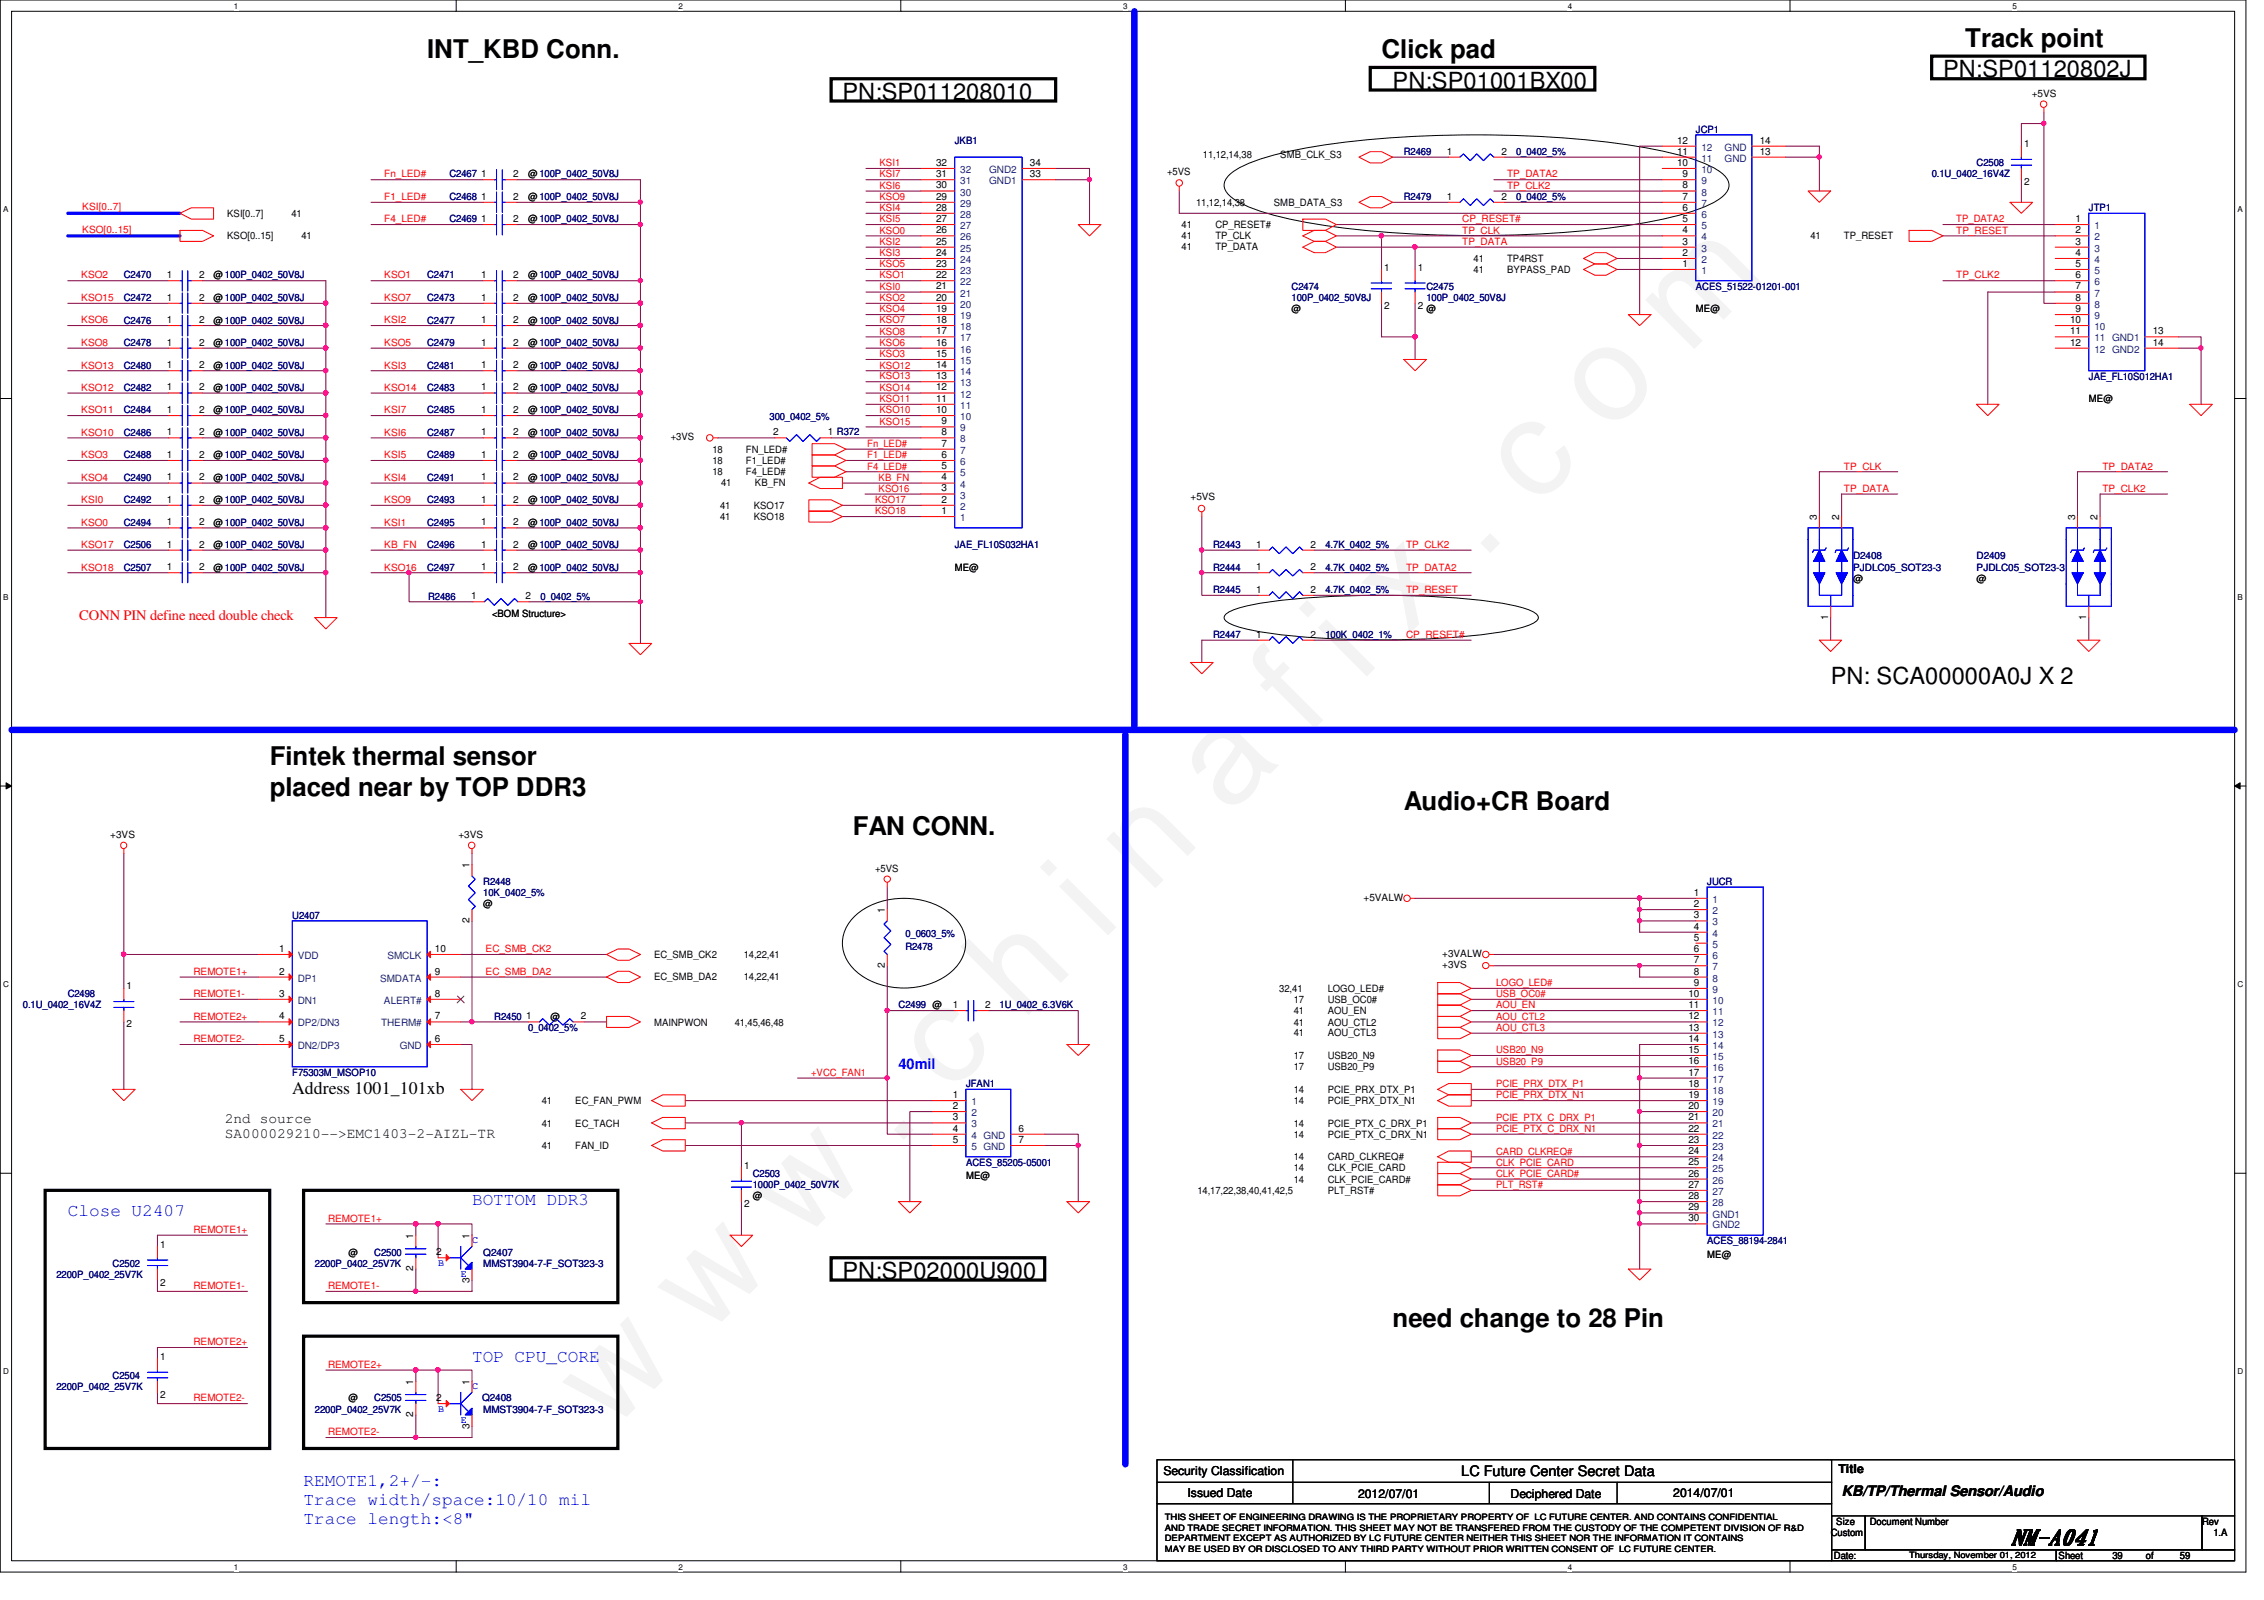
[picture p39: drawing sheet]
<svg xmlns="http://www.w3.org/2000/svg" width="297mm" height="210mm" viewBox="0 0 297 210" stroke-linecap="round" stroke-linejoin="round" font-family="sans-serif">
<defs><g id="words">
<text font-size="17.6" fill="#f0f" x="80.1" y="188" transform="rotate(-45 80.1 188)">w w w . c h i n a f i x . c o m</text>
<g font-size="3.4">
<text x="56" y="7.6">INT_KBD Conn.</text>
<text x="181.3" y="7.6">Click pad</text>
<text x="257.8" y="6.1">Track point</text>
<text x="35.4" y="100.4">Fintek thermal sensor</text>
<text x="35.4" y="104.5">placed near by TOP DDR3</text>
<text x="184.2" y="106.3">Audio+CR Board</text>
<text x="111.9" y="109.6">FAN CONN.</text>
<text x="182.7" y="174.1">need change to 28 Pin</text>
</g>
<g font-size="3.1">
<text x="182.7" y="11.6">PN:SP01001BX00</text>
<text x="254.9" y="10.2">PN:SP01120802J</text>
<text x="110.5" y="13.1">PN:SP011208010</text>
<text x="240.2" y="89.7">PN: SCA00000A0J X 2</text>
<text x="110.5" y="167.8">PN:SP02000U900</text>
</g>
<text font-size="2.8" x="263.7" y="202.7">NM-A041</text>
<text font-size="2.3" x="38.4" y="143.5">Address 1001_101xb</text>
<g font-size="2.3" fill="#00f">
<text x="8.9" y="159.6">Close U2407</text>
<text x="61.9" y="158.1">BOTTOM DDR3</text>
<text x="61.9" y="178.7">TOP CPU_CORE</text>
<text x="39.8" y="194.9">REMOTE1,2+/-:</text>
<text x="39.8" y="197.4">Trace width/space:10/10 mil</text>
<text x="39.8" y="200">Trace length:&lt;8&quot;</text>
</g>
<text font-size="1.9" fill="#f00" x="10.4" y="81.3">CONN PIN define need double check</text>
<text font-size="1.9" fill="#00f" x="117.9" y="140.3">40mil</text>
<g font-size="1.9">
<text x="29.5" y="147.3">2nd source</text>
<text x="29.5" y="149.3">SA000029210--&gt;EMC1403-2-AIZL-TR</text>
<text x="191.7" y="193.7">LC Future Center Secret Data</text>
<text x="241.6" y="196.2">KB/TP/Thermal Sensor/Audio</text>
</g>
<g font-size="1.6">
<text x="152.7" y="193.5">Security Classification</text>
<text x="155.8" y="196.3">Issued Date</text>
<text x="178.2" y="196.5">2012/07/01</text>
<text x="198.2" y="196.5">Deciphered Date</text>
<text x="219.5" y="196.3">2014/07/01</text>
<text x="241.2" y="193.2">Title</text>
</g>
<g font-size="1.3" fill="#000080">
<text x="222.5" y="17.4">JCP1</text>
<text x="59" y="23.3">C2467</text>
<text x="125.3" y="18.9">JKB1</text>
<text x="184.2" y="20.4">R2469</text>
<text x="198.9" y="20.4">0_0402_5%</text>
<text x="253.4" y="23.3">0.1U_0402_16V4Z</text>
<text x="259.3" y="21.8">C2508</text>
<text x="59" y="26.2">C2468</text>
<text x="59" y="29.2">C2469</text>
<text x="184.2" y="26.2">R2479</text>
<text x="198.9" y="26.2">0_0402_5%</text>
<text x="274.1" y="27.7">JTP1</text>
<text x="16.3" y="39.5">C2472</text>
<text x="16.3" y="36.5">C2470</text>
<text x="56" y="36.5">C2471</text>
<text x="56" y="39.5">C2473</text>
<text x="169.5" y="38">C2474</text>
<text x="169.5" y="39.5">100P_0402_50V8J</text>
<text x="187.2" y="38">C2475</text>
<text x="187.2" y="39.5">100P_0402_50V8J</text>
<text x="222.5" y="38">ACES_51522-01201-001</text>
<text x="16.3" y="45.4">C2478</text>
<text x="16.3" y="42.5">C2476</text>
<text x="56" y="45.4">C2479</text>
<text x="56" y="42.5">C2477</text>
<text x="16.3" y="51.3">C2482</text>
<text x="16.3" y="48.3">C2480</text>
<text x="56" y="51.3">C2483</text>
<text x="56" y="48.3">C2481</text>
<text x="274.1" y="49.8">JAE_FL10S012HA1</text>
<text x="16.3" y="57.2">C2486</text>
<text x="16.3" y="54.2">C2484</text>
<text x="56" y="57.2">C2487</text>
<text x="56" y="54.2">C2485</text>
<text x="101" y="55.1">300_0402_5%</text>
<text x="16.3" y="60.1">C2488</text>
<text x="16.3" y="66">C2492</text>
<text x="16.3" y="63.1">C2490</text>
<text x="56" y="60.1">C2489</text>
<text x="56" y="66">C2493</text>
<text x="56" y="63.1">C2491</text>
<text x="16.3" y="69">C2494</text>
<text x="16.3" y="71.9">C2506</text>
<text x="56" y="69">C2495</text>
<text x="56" y="71.9">C2496</text>
<text x="125.3" y="71.9">JAE_FL10S032HA1</text>
<text x="159.2" y="71.9">R2443</text>
<text x="173.9" y="71.9">4.7K_0402_5%</text>
<text x="16.3" y="74.8">C2507</text>
<text x="56" y="74.8">C2497</text>
<text x="159.2" y="77.8">R2445</text>
<text x="159.2" y="74.8">R2444</text>
<text x="173.9" y="77.8">4.7K_0402_5%</text>
<text x="173.9" y="74.8">4.7K_0402_5%</text>
<text x="243.1" y="73.4">D2408</text>
<text x="243.1" y="74.8">PJDLC05_SOT23-3</text>
<text x="259.3" y="73.4">D2409</text>
<text x="259.3" y="74.8">PJDLC05_SOT23-3</text>
<text x="56.2" y="78.7">R2486</text>
<text x="70.9" y="78.7">0_0402_5%</text>
<text x="159.2" y="83.7">R2447</text>
<text x="173.9" y="83.7">100K_0402_1%</text>
<text x="63.4" y="116.1">R2448</text>
<text x="63.4" y="117.6">10K_0402_5%</text>
<text x="224" y="116.1">JUCR</text>
<text x="38.4" y="120.5">U2407</text>
<text x="118.8" y="124.6">R2478</text>
<text x="118.8" y="122.9">0_0603_5%</text>
<text x="8.9" y="130.9">C2498</text>
<text x="3" y="132.3">0.1U_0402_16V4Z</text>
<text x="64.9" y="133.8">R2450</text>
<text x="69.3" y="135.3">0_0402_5%</text>
<text x="117.9" y="132.3">C2499 @</text>
<text x="131.1" y="132.3">1U_0402_6.3V6K</text>
<text x="38.4" y="141.1">F75303M_MSOP10</text>
<text x="126.7" y="142.6">JFAN1</text>
<text x="98.8" y="154.4">C2503</text>
<text x="98.8" y="155.9">1000P_0402_50V7K</text>
<text x="126.7" y="153">ACES_85205-05001</text>
<text x="7.4" y="167.7">2200P_0402_25V7K</text>
<text x="14.8" y="166.2">C2502</text>
<text x="41.3" y="166.2">2200P_0402_25V7K</text>
<text x="49.1" y="164.7">C2500</text>
<text x="63.4" y="164.7">Q2407</text>
<text x="63.4" y="166.2">MMST3904-7-F_SOT323-3</text>
<text x="224" y="163.2">ACES_88194-2841</text>
<text x="7.4" y="182.4">2200P_0402_25V7K</text>
<text x="14.8" y="180.9">C2504</text>
<text x="41.3" y="185.3">2200P_0402_25V7K</text>
<text x="49.1" y="183.9">C2505</text>
<text x="63.2" y="183.9">Q2408</text>
<text x="63.4" y="185.3">MMST3904-7-F_SOT323-3</text>
</g>
<g font-size="1.3">
<text x="266.6" y="12.7">+5VS</text>
<text x="63.1" y="23.2">1</text>
<text x="67.3" y="23.2">2</text>
<text x="69.3" y="23.3">@100P_0402_50V8J</text>
<text x="122.8" y="23.2">31</text>
<text x="122.8" y="21.8">32</text>
<text x="135.1" y="23.2">33</text>
<text x="135.1" y="21.8">34</text>
<text x="153.1" y="23">+5VS</text>
<text x="157.8" y="20.8">11,12,14,38</text>
<text x="168" y="20.8">SMB_CLK_S3</text>
<text x="189.8" y="20.3">1</text>
<text x="197" y="20.3">2</text>
<text x="220" y="21.8">10</text>
<text x="220" y="20.3">11</text>
<text x="220" y="18.8">12</text>
<text x="220.8" y="23.2">9</text>
<text x="230.9" y="20.3">13</text>
<text x="230.9" y="18.8">14</text>
<text x="265.6" y="19.3">1</text>
<text x="29.8" y="28.4">KSI[0..7]</text>
<text x="38.2" y="28.4">41</text>
<text x="63.1" y="26.2">1</text>
<text x="63.1" y="29.1">1</text>
<text x="67.3" y="26.2">2</text>
<text x="67.3" y="29.1">2</text>
<text x="69.3" y="26.2">@100P_0402_50V8J</text>
<text x="69.3" y="29.2">@100P_0402_50V8J</text>
<text x="122.8" y="29.1">27</text>
<text x="122.8" y="27.6">28</text>
<text x="122.8" y="26.2">29</text>
<text x="122.8" y="24.7">30</text>
<text x="155" y="29.9">41</text>
<text x="156.9" y="27">11,12,14,38</text>
<text x="159.5" y="29.9">CP_RESET#</text>
<text x="167.1" y="27">SMB_DATA_S3</text>
<text x="189.8" y="26.2">1</text>
<text x="197" y="26.2">2</text>
<text x="220.8" y="29.1">5</text>
<text x="220.8" y="27.6">6</text>
<text x="220.8" y="26.2">7</text>
<text x="220.8" y="24.7">8</text>
<text x="265.6" y="24.3">2</text>
<text x="272.3" y="29.1">1</text>
<text x="29.8" y="31.4">KSO[0..15]</text>
<text x="39.5" y="31.4">41</text>
<text x="122.8" y="35">23</text>
<text x="122.8" y="33.6">24</text>
<text x="122.8" y="32.1">25</text>
<text x="122.8" y="30.6">26</text>
<text x="155" y="31.4">41</text>
<text x="155" y="32.9">41</text>
<text x="159.5" y="31.4">TP_CLK</text>
<text x="159.5" y="32.9">TP_DATA</text>
<text x="181.6" y="35.5">1</text>
<text x="186" y="35.5">1</text>
<text x="193.3" y="34.3">41</text>
<text x="193.3" y="35.8">41</text>
<text x="197.7" y="34.3">TP4RST</text>
<text x="197.7" y="35.8">BYPASS_PAD</text>
<text x="220.8" y="35">1</text>
<text x="220.8" y="33.6">2</text>
<text x="220.8" y="32.1">3</text>
<text x="220.8" y="30.6">4</text>
<text x="237.5" y="31.4">41</text>
<text x="241.9" y="31.4">TP_RESET</text>
<text x="272.3" y="33.6">4</text>
<text x="272.3" y="30.6">2</text>
<text x="272.3" y="35">5</text>
<text x="272.3" y="32.1">3</text>
<text x="21.9" y="39.5">1</text>
<text x="21.9" y="36.5">1</text>
<text x="26.1" y="39.5">2</text>
<text x="26.1" y="36.5">2</text>
<text x="28" y="39.5">@100P_0402_50V8J</text>
<text x="28" y="36.5">@100P_0402_50V8J</text>
<text x="63.1" y="36.5">1</text>
<text x="63.1" y="39.5">1</text>
<text x="67.3" y="36.5">2</text>
<text x="67.3" y="39.5">2</text>
<text x="69.3" y="36.5">@100P_0402_50V8J</text>
<text x="69.3" y="39.5">@100P_0402_50V8J</text>
<text x="122.8" y="40.9">19</text>
<text x="122.8" y="39.5">20</text>
<text x="122.8" y="38">21</text>
<text x="122.8" y="36.5">22</text>
<text x="169.5" y="41">@</text>
<text x="181.6" y="40.5">2</text>
<text x="186" y="40.5">2</text>
<text x="187.2" y="41">@</text>
<text x="222.5" y="41">ME@</text>
<text x="272.3" y="39.5">8</text>
<text x="272.3" y="38">7</text>
<text x="272.3" y="36.5">6</text>
<text x="272.3" y="40.9">9</text>
<text x="21.9" y="45.3">1</text>
<text x="21.9" y="42.4">1</text>
<text x="26.1" y="45.3">2</text>
<text x="26.1" y="42.4">2</text>
<text x="28" y="45.4">@100P_0402_50V8J</text>
<text x="28" y="42.5">@100P_0402_50V8J</text>
<text x="63.1" y="45.3">1</text>
<text x="63.1" y="42.4">1</text>
<text x="67.3" y="45.3">2</text>
<text x="67.3" y="42.4">2</text>
<text x="69.3" y="45.4">@100P_0402_50V8J</text>
<text x="69.3" y="42.5">@100P_0402_50V8J</text>
<text x="122.8" y="46.8">15</text>
<text x="122.8" y="45.3">16</text>
<text x="122.8" y="43.9">17</text>
<text x="122.8" y="42.4">18</text>
<text x="271.6" y="42.4">10</text>
<text x="271.6" y="43.9">11</text>
<text x="271.6" y="45.3">12</text>
<text x="282.4" y="43.9">13</text>
<text x="282.4" y="45.3">14</text>
<text x="21.9" y="51.2">1</text>
<text x="21.9" y="48.3">1</text>
<text x="26.1" y="51.2">2</text>
<text x="26.1" y="48.3">2</text>
<text x="28" y="51.3">@100P_0402_50V8J</text>
<text x="28" y="48.3">@100P_0402_50V8J</text>
<text x="63.1" y="51.2">1</text>
<text x="63.1" y="48.3">1</text>
<text x="67.3" y="51.2">2</text>
<text x="67.3" y="48.3">2</text>
<text x="69.3" y="51.3">@100P_0402_50V8J</text>
<text x="69.3" y="48.3">@100P_0402_50V8J</text>
<text x="122.8" y="52.7">11</text>
<text x="122.8" y="51.2">12</text>
<text x="122.8" y="49.7">13</text>
<text x="122.8" y="48.3">14</text>
<text x="274.1" y="52.7">ME@</text>
<text x="21.9" y="57.1">1</text>
<text x="21.9" y="54.2">1</text>
<text x="26.1" y="57.1">2</text>
<text x="26.1" y="54.2">2</text>
<text x="28" y="57.2">@100P_0402_50V8J</text>
<text x="28" y="54.2">@100P_0402_50V8J</text>
<text x="63.1" y="57.1">1</text>
<text x="63.1" y="54.2">1</text>
<text x="67.3" y="57.1">2</text>
<text x="67.3" y="54.2">2</text>
<text x="69.3" y="57.2">@100P_0402_50V8J</text>
<text x="69.3" y="54.2">@100P_0402_50V8J</text>
<text x="88" y="57.8">+3VS</text>
<text x="93.5" y="59.4">18</text>
<text x="97.9" y="59.4">FN_LED#</text>
<text x="101.4" y="57.1">2</text>
<text x="108.6" y="57.1">1 R372</text>
<text x="122.8" y="54.2">10</text>
<text x="123.5" y="58.6">7</text>
<text x="123.5" y="57.1">8</text>
<text x="123.5" y="55.7">9</text>
<text x="21.9" y="60.1">1</text>
<text x="21.9" y="66">1</text>
<text x="21.9" y="63">1</text>
<text x="26.1" y="60.1">2</text>
<text x="26.1" y="66">2</text>
<text x="26.1" y="63">2</text>
<text x="28" y="60.1">@100P_0402_50V8J</text>
<text x="28" y="66">@100P_0402_50V8J</text>
<text x="28" y="63.1">@100P_0402_50V8J</text>
<text x="63.1" y="60.1">1</text>
<text x="63.1" y="66">1</text>
<text x="63.1" y="63">1</text>
<text x="67.3" y="60.1">2</text>
<text x="67.3" y="66">2</text>
<text x="67.3" y="63">2</text>
<text x="69.3" y="60.1">@100P_0402_50V8J</text>
<text x="69.3" y="66">@100P_0402_50V8J</text>
<text x="69.3" y="63.1">@100P_0402_50V8J</text>
<text x="93.5" y="60.9">18</text>
<text x="93.5" y="62.3">18</text>
<text x="94.6" y="63.8">41</text>
<text x="97.9" y="60.9">F1_LED#</text>
<text x="97.9" y="62.3">F4_LED#</text>
<text x="99.1" y="63.8">KB_FN</text>
<text x="123.5" y="66">2</text>
<text x="123.5" y="64.5">3</text>
<text x="123.5" y="63">4</text>
<text x="123.5" y="61.6">5</text>
<text x="123.5" y="60.1">6</text>
<text x="156.2" y="65.6">+5VS</text>
<text x="21.9" y="68.9">1</text>
<text x="21.9" y="71.8">1</text>
<text x="26.1" y="68.9">2</text>
<text x="26.1" y="71.8">2</text>
<text x="28" y="69">@100P_0402_50V8J</text>
<text x="28" y="71.9">@100P_0402_50V8J</text>
<text x="63.1" y="68.9">1</text>
<text x="63.1" y="71.8">1</text>
<text x="67.3" y="68.9">2</text>
<text x="67.3" y="71.8">2</text>
<text x="69.3" y="69">@100P_0402_50V8J</text>
<text x="69.3" y="71.9">@100P_0402_50V8J</text>
<text x="94.5" y="66.8">41</text>
<text x="94.5" y="68.2">41</text>
<text x="98.9" y="66.8">KSO17</text>
<text x="98.9" y="68.2">KSO18</text>
<text x="123.5" y="67.4">1</text>
<text x="164.8" y="71.8">1</text>
<text x="172" y="71.8">2</text>
<text x="238.4" y="68.2" transform="rotate(-90 238.4 68.2)">3</text>
<text x="241.3" y="68.2" transform="rotate(-90 241.3 68.2)">2</text>
<text x="272.2" y="68.2" transform="rotate(-90 272.2 68.2)">3</text>
<text x="275.2" y="68.2" transform="rotate(-90 275.2 68.2)">2</text>
<text x="21.9" y="74.8">1</text>
<text x="26.1" y="74.8">2</text>
<text x="28" y="74.8">@100P_0402_50V8J</text>
<text x="63.1" y="74.8">1</text>
<text x="67.3" y="74.8">2</text>
<text x="69.3" y="74.8">@100P_0402_50V8J</text>
<text x="125.3" y="74.8">ME@</text>
<text x="164.8" y="77.8">1</text>
<text x="164.8" y="74.8">1</text>
<text x="172" y="77.8">2</text>
<text x="172" y="74.8">2</text>
<text x="243.1" y="76.3">@</text>
<text x="259.3" y="76.3">@</text>
<text x="61.8" y="78.6">1</text>
<text x="64.6" y="80.9">&lt;BOM Structure&gt;</text>
<text x="69" y="78.6">2</text>
<text x="164.8" y="83.7">1</text>
<text x="172" y="83.7">2</text>
<text x="239.9" y="81.3" transform="rotate(-90 239.9 81.3)">1</text>
<text x="273.7" y="81.3" transform="rotate(-90 273.7 81.3)">1</text>
<text x="14.5" y="109.9">+3VS</text>
<text x="60.2" y="109.9">+3VS</text>
<text x="61.6" y="113.9" transform="rotate(-90 61.6 113.9)">1</text>
<text x="63.4" y="119">@</text>
<text x="114.8" y="114.3">+5VS</text>
<text x="116.1" y="119.8" transform="rotate(-90 116.1 119.8)">1</text>
<text x="178.9" y="118.2">+5VALW</text>
<text x="222.2" y="117.5">1</text>
<text x="222.2" y="119">2</text>
<text x="36.6" y="124.9">1</text>
<text x="57.1" y="124.9">10</text>
<text x="61.6" y="121.1" transform="rotate(-90 61.6 121.1)">2</text>
<text x="85.8" y="125.7">EC_SMB_CK2</text>
<text x="97.6" y="125.7">14,22,41</text>
<text x="189.2" y="125.5">+3VALW</text>
<text x="222.2" y="120.5">3</text>
<text x="222.2" y="122">4</text>
<text x="222.2" y="123.4">5</text>
<text x="222.2" y="124.9">6</text>
<text x="16.6" y="129.8">1</text>
<text x="36.6" y="130.8">3</text>
<text x="36.6" y="127.8">2</text>
<text x="57.1" y="127.8">9</text>
<text x="57.1" y="130.8">8</text>
<text x="85.8" y="128.6">EC_SMB_DA2</text>
<text x="97.6" y="128.6">14,22,41</text>
<text x="116.1" y="127" transform="rotate(-90 116.1 127)">2</text>
<text x="167.8" y="130.1">32,41</text>
<text x="169.8" y="131.6">17</text>
<text x="174.2" y="130.1">LOGO_LED#</text>
<text x="174.2" y="131.6">USB_OC0#</text>
<text x="189.2" y="127">+3VS</text>
<text x="221.5" y="130.8">10</text>
<text x="222.2" y="126.4">7</text>
<text x="222.2" y="127.8">8</text>
<text x="222.2" y="129.3">9</text>
<text x="16.6" y="134.8">2</text>
<text x="36.6" y="133.7">4</text>
<text x="36.6" y="136.7">5</text>
<text x="57.1" y="136.7">6</text>
<text x="57.1" y="133.7">7</text>
<text x="69" y="133.7">1</text>
<text x="72.2" y="133.8">@</text>
<text x="76.2" y="133.7">2</text>
<text x="85.8" y="134.5">MAINPWON</text>
<text x="96.4" y="134.5">41,45,46,48</text>
<text x="125" y="132.2">1</text>
<text x="129.2" y="132.2">2</text>
<text x="169.8" y="133.1">41</text>
<text x="169.8" y="134.5">41</text>
<text x="169.8" y="136">41</text>
<text x="174.2" y="133.1">AOU_EN</text>
<text x="174.2" y="134.5">AOU_CTL2</text>
<text x="174.2" y="136">AOU_CTL3</text>
<text x="221.5" y="132.2">11</text>
<text x="221.5" y="133.7">12</text>
<text x="221.5" y="135.2">13</text>
<text x="221.5" y="136.7">14</text>
<text x="169.8" y="143.3">14</text>
<text x="169.8" y="140.4">17</text>
<text x="169.8" y="138.9">17</text>
<text x="174.2" y="143.3">PCIE_PRX_DTX_P1</text>
<text x="174.2" y="140.4">USB20_P9</text>
<text x="174.2" y="138.9">USB20_N9</text>
<text x="221.5" y="138.1">15</text>
<text x="221.5" y="139.6">16</text>
<text x="221.5" y="141.1">17</text>
<text x="221.5" y="142.6">18</text>
<text x="71.1" y="147.8">41</text>
<text x="71.1" y="144.8">41</text>
<text x="75.5" y="147.8">EC_TACH</text>
<text x="75.5" y="144.8">EC_FAN_PWM</text>
<text x="125" y="144.1">1</text>
<text x="125" y="145.5">2</text>
<text x="125" y="147">3</text>
<text x="125" y="148.5">4</text>
<text x="125" y="149.9">5</text>
<text x="133.6" y="148.5">6</text>
<text x="133.6" y="149.9">7</text>
<text x="169.8" y="149.3">14</text>
<text x="169.8" y="147.8">14</text>
<text x="169.8" y="144.8">14</text>
<text x="174.2" y="149.3">PCIE_PTX_C_DRX_N1</text>
<text x="174.2" y="147.8">PCIE_PTX_C_DRX_P1</text>
<text x="174.2" y="144.8">PCIE_PRX_DTX_N1</text>
<text x="221.5" y="144.1">19</text>
<text x="221.5" y="145.5">20</text>
<text x="221.5" y="147">21</text>
<text x="221.5" y="148.5">22</text>
<text x="221.5" y="149.9">23</text>
<text x="71.1" y="150.7">41</text>
<text x="75.5" y="150.7">FAN_ID</text>
<text x="97.6" y="153.4">1</text>
<text x="126.7" y="154.7">ME@</text>
<text x="169.8" y="155.2">14</text>
<text x="169.8" y="153.7">14</text>
<text x="169.8" y="152.2">14</text>
<text x="174.2" y="155.2">CLK_PCIE_CARD#</text>
<text x="174.2" y="153.7">CLK_PCIE_CARD</text>
<text x="174.2" y="152.2">CARD_CLKREQ#</text>
<text x="221.5" y="151.4">24</text>
<text x="221.5" y="152.9">25</text>
<text x="221.5" y="154.3">26</text>
<text x="221.5" y="155.8">27</text>
<text x="97.6" y="158.4">2</text>
<text x="98.8" y="157.4">@</text>
<text x="157.1" y="156.6">14,17,22,38,40,41,42,5</text>
<text x="174.2" y="156.6">PLT_RST#</text>
<text x="221.5" y="157.3">28</text>
<text x="221.5" y="158.8">29</text>
<text x="221.5" y="160.2">30</text>
<text x="21" y="163.7">1</text>
<text x="45.7" y="164.7">@</text>
<text x="54.2" y="166.8" transform="rotate(-90 54.2 166.8)">2</text>
<text x="54.2" y="162.5" transform="rotate(-90 54.2 162.5)">1</text>
<text x="57.2" y="164.7">2</text>
<text x="61.6" y="162.5" transform="rotate(-90 61.6 162.5)">1</text>
<text x="224" y="165">ME@</text>
<text x="21" y="168.7">2</text>
<text x="61.6" y="168.3" transform="rotate(-90 61.6 168.3)">3</text>
<text x="21" y="178.4">1</text>
<text x="21" y="183.4">2</text>
<text x="45.7" y="183.9">@</text>
<text x="54.2" y="185.9" transform="rotate(-90 54.2 185.9)">2</text>
<text x="54.2" y="181.7" transform="rotate(-90 54.2 181.7)">1</text>
<text x="57.2" y="183.8">2</text>
<text x="61.6" y="181.7" transform="rotate(-90 61.6 181.7)">1</text>
<text x="61.6" y="187.4" transform="rotate(-90 61.6 187.4)">3</text>
<text x="240.2" y="201.5">Custom</text>
<text x="240.9" y="200.1">Size</text>
<text x="245.3" y="200.1">Document Number</text>
<text x="288.9" y="200.1">Rev</text>
<text x="290.4" y="201.5">1.A</text>
<text x="240.6" y="204.5">Date:</text>
<text x="270.1" y="204.5">Sheet</text>
<text x="277.2" y="204.5">39</text>
<text x="281.6" y="204.5">of</text>
<text x="286" y="204.5">59</text>
</g>
<g font-size="1.3" fill="#f00">
<text x="50.4" y="23.3">Fn_LED#</text>
<text x="115.4" y="21.8">KSI1</text>
<text x="115.4" y="23.3">KSI7</text>
<text x="197.7" y="23.3">TP_DATA2</text>
<text x="10.8" y="27.6">KSI[0..7]</text>
<text x="50.4" y="29.2">F4_LED#</text>
<text x="50.4" y="26.2">F1_LED#</text>
<text x="115.4" y="24.8">KSI6</text>
<text x="115.4" y="26.2">KSO9</text>
<text x="115.4" y="27.7">KSI4</text>
<text x="115.4" y="29.2">KSI5</text>
<text x="191.9" y="29.2">CP_RESET#</text>
<text x="197.7" y="24.8">TP_CLK2</text>
<text x="256.7" y="29.2">TP_DATA2</text>
<text x="10.8" y="30.5">KSO[0..15]</text>
<text x="115.4" y="32.1">KSI2</text>
<text x="115.4" y="33.6">KSI3</text>
<text x="115.4" y="30.6">KSO0</text>
<text x="115.4" y="35.1">KSO5</text>
<text x="191.9" y="30.6">TP_CLK</text>
<text x="191.9" y="32.1">TP_DATA</text>
<text x="256.7" y="30.6">TP_RESET</text>
<text x="10.7" y="39.5">KSO15</text>
<text x="10.7" y="36.5">KSO2</text>
<text x="50.4" y="36.5">KSO1</text>
<text x="50.4" y="39.5">KSO7</text>
<text x="115.4" y="36.5">KSO1</text>
<text x="115.4" y="41">KSO4</text>
<text x="115.4" y="38">KSI0</text>
<text x="115.4" y="39.5">KSO2</text>
<text x="256.7" y="36.5">TP_CLK2</text>
<text x="10.7" y="42.4">KSO6</text>
<text x="10.7" y="45.4">KSO8</text>
<text x="50.4" y="42.4">KSI2</text>
<text x="50.4" y="45.4">KSO5</text>
<text x="115.4" y="46.9">KSO3</text>
<text x="115.4" y="42.4">KSO7</text>
<text x="115.4" y="43.9">KSO8</text>
<text x="115.4" y="45.4">KSO6</text>
<text x="10.7" y="51.3">KSO12</text>
<text x="10.7" y="48.3">KSO13</text>
<text x="50.4" y="48.3">KSI3</text>
<text x="50.4" y="51.3">KSO14</text>
<text x="115.4" y="51.3">KSO14</text>
<text x="115.4" y="52.7">KSO11</text>
<text x="115.4" y="48.3">KSO12</text>
<text x="115.4" y="49.8">KSO13</text>
<text x="10.7" y="57.1">KSO10</text>
<text x="10.7" y="54.2">KSO11</text>
<text x="50.4" y="57.1">KSI6</text>
<text x="50.4" y="54.2">KSI7</text>
<text x="113.8" y="58.6">Fn_LED#</text>
<text x="115.4" y="54.2">KSO10</text>
<text x="115.4" y="55.7">KSO15</text>
<text x="10.7" y="66">KSI0</text>
<text x="10.7" y="60.1">KSO3</text>
<text x="10.7" y="63.1">KSO4</text>
<text x="50.4" y="63.1">KSI4</text>
<text x="50.4" y="60.1">KSI5</text>
<text x="50.4" y="66">KSO9</text>
<text x="113.8" y="61.6">F4_LED#</text>
<text x="113.8" y="60.1">F1_LED#</text>
<text x="114.8" y="66">KSO17</text>
<text x="115.3" y="63.1">KB_FN</text>
<text x="115.3" y="64.5">KSO16</text>
<text x="241.9" y="61.6">TP_CLK</text>
<text x="241.9" y="64.5">TP_DATA</text>
<text x="275.8" y="61.6">TP_DATA2</text>
<text x="275.8" y="64.5">TP_CLK2</text>
<text x="10.7" y="69">KSO0</text>
<text x="10.7" y="71.9">KSO17</text>
<text x="50.4" y="69">KSI1</text>
<text x="50.4" y="71.9">KB_FN</text>
<text x="114.8" y="67.5">KSO18</text>
<text x="184.5" y="71.9">TP_CLK2</text>
<text x="10.7" y="74.8">KSO18</text>
<text x="50.4" y="74.8">KSO16</text>
<text x="184.5" y="77.8">TP_RESET</text>
<text x="184.5" y="74.8">TP_DATA2</text>
<text x="184.5" y="83.7">CP_RESET#</text>
<text x="63.7" y="124.9">EC_SMB_CK2</text>
<text x="25.4" y="127.9">REMOTE1+</text>
<text x="25.4" y="130.8">REMOTE1-</text>
<text x="63.7" y="127.9">EC_SMB_DA2</text>
<text x="196.3" y="129.4">LOGO_LED#</text>
<text x="196.3" y="130.8">USB_OC0#</text>
<text x="25.4" y="133.8">REMOTE2+</text>
<text x="25.4" y="136.7">REMOTE2-</text>
<text x="196.3" y="133.8">AOU_CTL2</text>
<text x="196.3" y="132.3">AOU_EN</text>
<text x="196.3" y="135.3">AOU_CTL3</text>
<text x="106.4" y="141.1">+VCC_FAN1</text>
<text x="196.3" y="142.6">PCIE_PRX_DTX_P1</text>
<text x="196.3" y="139.7">USB20_P9</text>
<text x="196.3" y="138.2">USB20_N9</text>
<text x="196.3" y="144.1">PCIE_PRX_DTX_N1</text>
<text x="196.3" y="148.5">PCIE_PTX_C_DRX_N1</text>
<text x="196.3" y="147">PCIE_PTX_C_DRX_P1</text>
<text x="196.3" y="152.9">CLK_PCIE_CARD</text>
<text x="196.3" y="151.5">CARD_CLKREQ#</text>
<text x="196.3" y="154.4">CLK_PCIE_CARD#</text>
<text x="196.3" y="155.9">PLT_RST#</text>
<text x="25.4" y="161.8">REMOTE1+</text>
<text x="43" y="160.3">REMOTE1+</text>
<text x="25.4" y="169.1">REMOTE1-</text>
<text x="43" y="169.1">REMOTE1-</text>
<text x="25.4" y="176.5">REMOTE2+</text>
<text x="43" y="179.5">REMOTE2+</text>
<text x="25.4" y="183.9">REMOTE2-</text>
<text x="43" y="188.3">REMOTE2-</text>
</g>
<g font-size="1.3" fill="#004080">
<text x="126" y="22.7">32</text>
<text x="129.8" y="22.7">GND2</text>
<text x="223.2" y="22.7">10</text>
<text x="223.2" y="21.2">11</text>
<text x="223.2" y="19.8">12</text>
<text x="226.3" y="21.2">GND</text>
<text x="226.3" y="19.8">GND</text>
<text x="126" y="28.6">28</text>
<text x="126" y="27.1">29</text>
<text x="126" y="25.7">30</text>
<text x="126" y="24.2">31</text>
<text x="129.8" y="24.2">GND1</text>
<text x="223.2" y="28.6">6</text>
<text x="223.2" y="27.1">7</text>
<text x="223.2" y="25.7">8</text>
<text x="223.2" y="24.2">9</text>
<text x="126" y="35.9">23</text>
<text x="126" y="34.5">24</text>
<text x="126" y="33">25</text>
<text x="126" y="31.5">26</text>
<text x="126" y="30.1">27</text>
<text x="223.2" y="35.9">1</text>
<text x="223.2" y="34.5">2</text>
<text x="223.2" y="33">3</text>
<text x="223.2" y="31.5">4</text>
<text x="223.2" y="30.1">5</text>
<text x="274.8" y="30.1">1</text>
<text x="274.8" y="34.5">4</text>
<text x="274.8" y="31.5">2</text>
<text x="274.8" y="35.9">5</text>
<text x="274.8" y="33">3</text>
<text x="126" y="41.9">19</text>
<text x="126" y="40.4">20</text>
<text x="126" y="38.9">21</text>
<text x="126" y="37.4">22</text>
<text x="274.8" y="40.4">8</text>
<text x="274.8" y="38.9">7</text>
<text x="274.8" y="37.4">6</text>
<text x="274.8" y="41.9">9</text>
<text x="126" y="47.8">15</text>
<text x="126" y="46.3">16</text>
<text x="126" y="44.8">17</text>
<text x="126" y="43.3">18</text>
<text x="274.8" y="43.3">10</text>
<text x="274.8" y="44.8">11 GND1</text>
<text x="274.8" y="46.3">12 GND2</text>
<text x="126" y="53.6">11</text>
<text x="126" y="52.2">12</text>
<text x="126" y="50.7">13</text>
<text x="126" y="49.2">14</text>
<text x="126" y="59.5">7</text>
<text x="126" y="58">8</text>
<text x="126" y="56.6">9</text>
<text x="126" y="55.1">10</text>
<text x="126" y="65.4">3</text>
<text x="126" y="64">4</text>
<text x="126" y="62.5">5</text>
<text x="126" y="61">6</text>
<text x="126" y="68.4">1</text>
<text x="126" y="66.9">2</text>
<text x="224.7" y="118.4">1</text>
<text x="224.7" y="119.9">2</text>
<text x="39.1" y="125.8">VDD</text>
<text x="50.8" y="125.8">SMCLK</text>
<text x="224.7" y="121.4">3</text>
<text x="224.7" y="122.9">4</text>
<text x="224.7" y="124.3">5</text>
<text x="224.7" y="125.8">6</text>
<text x="39.1" y="131.7">DN1</text>
<text x="39.1" y="128.8">DP1</text>
<text x="49.9" y="128.8">SMDATA</text>
<text x="50.4" y="131.7">ALERT#</text>
<text x="224.7" y="127.3">7</text>
<text x="224.7" y="128.8">8</text>
<text x="224.7" y="130.3">9</text>
<text x="224.7" y="131.7">10</text>
<text x="39.1" y="134.7">DP2/DN3</text>
<text x="39.1" y="137.6">DN2/DP3</text>
<text x="50" y="134.7">THERM#</text>
<text x="52.4" y="137.6">GND</text>
<text x="224.7" y="133.2">11</text>
<text x="224.7" y="134.7">12</text>
<text x="224.7" y="136.1">13</text>
<text x="224.7" y="137.6">14</text>
<text x="224.7" y="139.1">15</text>
<text x="224.7" y="140.5">16</text>
<text x="224.7" y="142">17</text>
<text x="224.7" y="143.5">18</text>
<text x="127.5" y="145">1</text>
<text x="127.5" y="146.4">2</text>
<text x="127.5" y="147.9">3</text>
<text x="127.5" y="149.4">4 GND</text>
<text x="224.7" y="145">19</text>
<text x="224.7" y="146.4">20</text>
<text x="224.7" y="147.9">21</text>
<text x="224.7" y="149.4">22</text>
<text x="127.5" y="150.9">5 GND</text>
<text x="224.7" y="150.9">23</text>
<text x="224.7" y="152.4">24</text>
<text x="224.7" y="153.8">25</text>
<text x="224.7" y="155.3">26</text>
<text x="224.7" y="156.8">27</text>
<text x="224.7" y="158.2">28</text>
<text x="224.7" y="159.7">GND1</text>
<text x="224.7" y="161.2">GND2</text>
</g>
<g font-size="1.3" fill="#00f">
<text x="57.5" y="166.1">B</text>
<text x="60.4" y="167.6">E</text>
<text x="61.9" y="163.1">C</text>
<text x="57.5" y="185.2">B</text>
<text x="61.9" y="182.3">C</text>
<text x="60.4" y="186.7">E</text>
</g>
<g font-size="1.1">
<text x="30.7" y="1.1">1</text>
<text x="89" y="1.1">2</text>
<text x="147.4" y="1.1">3</text>
<text x="205.7" y="1.1">4</text>
<text x="264" y="1.1">5</text>
<text x=".4" y="27.9">A</text>
<text x="293.6" y="27.9">A</text>
<text x=".4" y="78.7">B</text>
<text x="293.6" y="78.7">B</text>
<text x=".4" y="129.5">C</text>
<text x="293.6" y="129.5">C</text>
<text x=".4" y="180.3">D</text>
<text x="293.6" y="180.3">D</text>
<text x="152.8" y="202.2">DEPARTMENT EXCEPT AS AUTHORIZED BY LC FUTURE CENTER NEITHER THIS SHEET NOR THE INFORMATION IT CONTAINS</text>
<text x="152.8" y="203.6">MAY BE USED BY OR DISCLOSED TO ANY THIRD PARTY WITHOUT PRIOR WRITTEN CONSENT OF LC FUTURE CENTER.</text>
<text x="152.8" y="199.4">THIS SHEET OF ENGINEERING DRAWING IS THE PROPRIETARY PROPERTY OF LC FUTURE CENTER. AND CONTAINS CONFIDENTIAL</text>
<text x="152.8" y="200.8">AND TRADE SECRET INFORMATION. THIS SHEET MAY NOT BE TRANSFERED FROM THE CUSTODY OF THE COMPETENT DIVISION OF R&amp;D</text>
<text x="30.7" y="205.9">1</text>
<text x="89" y="205.9">2</text>
<text x="147.4" y="205.9">3</text>
<text x="205.7" y="205.9">4</text>
<text x="250.5" y="204.4">Thursday, November 01, 2012</text>
<text x="264" y="205.9">5</text>
</g>
</g></defs>
<path d="M0 0h294.7v206.2h-294.7zM1.5 1.5h291.7v203.3h-291.7z" fill="none" stroke="#000" stroke-width=".13"/>
<g fill="#fff">
<path d="M30.7 .2h.6v1.2h-.6z"/>
<path d="M30.7 204.9h.6v1.2h-.6z"/>
</g>
<path d="M59.9 0v1.5M59.9 204.8v1.4" fill="none" stroke="#000" stroke-width=".13"/>
<g fill="#fff">
<path d="M89 .2h.6v1.2h-.6z"/>
<path d="M89 204.9h.6v1.2h-.6z"/>
</g>
<path d="M118.2 0v1.5M118.2 204.8v1.4" fill="none" stroke="#000" stroke-width=".13"/>
<g fill="#fff">
<path d="M147.4 .2h.5v1.2h-.5z"/>
<path d="M147.4 204.9h.5v1.2h-.5z"/>
</g>
<path d="M176.5 0v1.5M176.5 204.8v1.4" fill="none" stroke="#000" stroke-width=".13"/>
<g fill="#fff">
<path d="M205.7 .2h.6v1.2h-.6z"/>
<path d="M205.7 204.9h.6v1.2h-.6z"/>
</g>
<path d="M234.9 0v1.5M234.9 204.8v1.4" fill="none" stroke="#000" stroke-width=".13"/>
<g fill="#fff">
<path d="M264 .2h.6v1.2h-.6z"/>
<path d="M264 204.9h.6v1.2h-.6z"/>
<path d="M.4 26.9h.7v1.2h-.7z"/>
<path d="M293.6 26.9h.7v1.2h-.7z"/>
<path d="M.4 77.7h.7v1.2h-.7z"/>
<path d="M293.6 77.7h.7v1.2h-.7z"/>
</g>
<path d="M0 52.3h1.5M293.2 52.3h1.5" fill="none" stroke="#000" stroke-width=".13"/>
<g fill="#fff">
<path d="M.4 128.5h.8v1.2h-.8z"/>
<path d="M293.6 128.5h.7v1.2h-.7z"/>
</g>
<path d="M0 103.1h1.5M.8 102.7l.7 .4-.7 .4zM293.2 103.1l.7-.4v.8zM293.2 103.1h1.5" fill="none" stroke="#000" stroke-width=".13"/>
<path d="M.8 102.7l.7 .4-.7 .4zM293.2 103.1l.7-.4v.8z" fill="#000"/>
<g fill="#fff">
<path d="M.4 179.3h.8v1.2h-.8z"/>
<path d="M293.6 179.3h.7v1.2h-.7z"/>
</g>
<path d="M161.1 23.2a8.8 8.8 0 0 1 3.6-2.1 66.5 66.5 0 0 1 15.5-2.8 147.9 147.9 0 0 1 36 1.1 30.4 30.4 0 0 1 8.8 2.7 2.94 2.94 0 0 1 1.9 2.2 2.93 2.93 0 0 1-1.9 2.2 30.6 30.6 0 0 1-8.8 2.7 144.8 144.8 0 0 1-44.9 0 30.5 30.5 0 0 1-8.8-2.7 2.93 2.93 0 0 1-1.9-2.2l.1-.6zM160.7 80.7a5.3 5.3 0 0 1 2.7-1.2 87.6 87.6 0 0 1 17.8-1.4 87.6 87.6 0 0 1 17.8 1.4 5.3 5.3 0 0 1 2.7 1.2l.1 .3-.1 .3a5.4 5.4 0 0 1-2.7 1.2 87.3 87.3 0 0 1-17.8 1.4 87.3 87.3 0 0 1-17.8-1.4 5.4 5.4 0 0 1-2.7-1.2l-.1-.3zM0 153.9h1.5M293.2 153.9h1.5" fill="none" stroke="#000" stroke-width=".13"/>
<path d="M148.8 1.5v94.3M1.5 95.8h291.7M147.6 96.3v95.8" fill="none" stroke="#00f" stroke-width=".85"/>
<path d="M109 10.3h29.5v2.9h-29.5zM179.8 8.8h29.4v3h-29.4zM253.4 7.4h28v2.9h-28zM5.9 156.2h29.5v33.8h-29.5zM39.8 156.2h41.3v14.7h-41.3zM39.8 175.3h41.3v14.7h-41.3z" fill="none" stroke="#000" stroke-width=".42"/>
<path d="M48.7 29.5h14.7M48.7 23.6h14.7M48.7 26.5h14.7M67.8 23.6h16.2v5.9M42.8 75.1v5.9" fill="none" stroke="#800040" stroke-width=".13"/>
<path d="M8.9 30.9h14.7M8.9 28h14.7" fill="none" stroke="#00f" stroke-width=".42"/>
<circle cx="42.7" cy="75.1" r=".29" fill="#f0f"/>
<circle cx="42.7" cy="75.1" r=".29" fill="none" stroke="#f0f" stroke-width=".13"/>
<path d="M42.8 66.3v3" fill="none" stroke="#800040" stroke-width=".13"/>
<circle cx="42.7" cy="69.2" r=".29" fill="#f0f"/>
<circle cx="42.7" cy="69.2" r=".29" fill="none" stroke="#f0f" stroke-width=".13"/>
<circle cx="42.7" cy="66.3" r=".29" fill="#f0f"/>
<circle cx="42.7" cy="66.3" r=".29" fill="none" stroke="#f0f" stroke-width=".13"/>
<path d="M26.6 66.3h16.2" fill="none" stroke="#800040" stroke-width=".13"/>
<circle cx="42.7" cy="66.3" r=".29" fill="#f0f"/>
<circle cx="42.7" cy="66.3" r=".29" fill="none" stroke="#f0f" stroke-width=".13"/>
<path d="M42.8 60.4v3h-16.2" fill="none" stroke="#800040" stroke-width=".13"/>
<circle cx="42.7" cy="63.3" r=".29" fill="#f0f"/>
<circle cx="42.7" cy="63.3" r=".29" fill="none" stroke="#f0f" stroke-width=".13"/>
<circle cx="42.7" cy="60.4" r=".29" fill="#f0f"/>
<circle cx="42.7" cy="60.4" r=".29" fill="none" stroke="#f0f" stroke-width=".13"/>
<path d="M26.6 60.4h16.2" fill="none" stroke="#800040" stroke-width=".13"/>
<circle cx="42.7" cy="60.4" r=".29" fill="#f0f"/>
<circle cx="42.7" cy="60.4" r=".29" fill="none" stroke="#f0f" stroke-width=".13"/>
<path d="M42.8 36.8v3h-16.2" fill="none" stroke="#800040" stroke-width=".13"/>
<circle cx="42.7" cy="39.8" r=".29" fill="#f0f"/>
<circle cx="42.7" cy="39.8" r=".29" fill="none" stroke="#f0f" stroke-width=".13"/>
<path d="M26.6 36.8h16.2M42.8 51.6v2.9h-16.2" fill="none" stroke="#800040" stroke-width=".13"/>
<circle cx="42.7" cy="54.5" r=".29" fill="#f0f"/>
<circle cx="42.7" cy="54.5" r=".29" fill="none" stroke="#f0f" stroke-width=".13"/>
<circle cx="42.7" cy="51.5" r=".29" fill="#f0f"/>
<circle cx="42.7" cy="51.5" r=".29" fill="none" stroke="#f0f" stroke-width=".13"/>
<path d="M26.6 51.6h16.2" fill="none" stroke="#800040" stroke-width=".13"/>
<circle cx="42.7" cy="51.5" r=".29" fill="#f0f"/>
<circle cx="42.7" cy="51.5" r=".29" fill="none" stroke="#f0f" stroke-width=".13"/>
<path d="M42.8 45.7v2.9h-16.2" fill="none" stroke="#800040" stroke-width=".13"/>
<circle cx="42.7" cy="48.6" r=".29" fill="#f0f"/>
<circle cx="42.7" cy="48.6" r=".29" fill="none" stroke="#f0f" stroke-width=".13"/>
<circle cx="42.7" cy="45.6" r=".29" fill="#f0f"/>
<circle cx="42.7" cy="45.6" r=".29" fill="none" stroke="#f0f" stroke-width=".13"/>
<path d="M42.8 42.7v3" fill="none" stroke="#800040" stroke-width=".13"/>
<circle cx="42.7" cy="45.6" r=".29" fill="#f0f"/>
<circle cx="42.7" cy="45.6" r=".29" fill="none" stroke="#f0f" stroke-width=".13"/>
<circle cx="42.7" cy="42.7" r=".29" fill="#f0f"/>
<circle cx="42.7" cy="42.7" r=".29" fill="none" stroke="#f0f" stroke-width=".13"/>
<path d="M42.8 39.8v2.9" fill="none" stroke="#800040" stroke-width=".13"/>
<circle cx="42.7" cy="42.7" r=".29" fill="#f0f"/>
<circle cx="42.7" cy="42.7" r=".29" fill="none" stroke="#f0f" stroke-width=".13"/>
<circle cx="42.7" cy="39.8" r=".29" fill="#f0f"/>
<circle cx="42.7" cy="39.8" r=".29" fill="none" stroke="#f0f" stroke-width=".13"/>
<path d="M42.8 57.4v3" fill="none" stroke="#800040" stroke-width=".13"/>
<circle cx="42.7" cy="60.4" r=".29" fill="#f0f"/>
<circle cx="42.7" cy="60.4" r=".29" fill="none" stroke="#f0f" stroke-width=".13"/>
<circle cx="42.7" cy="57.4" r=".29" fill="#f0f"/>
<circle cx="42.7" cy="57.4" r=".29" fill="none" stroke="#f0f" stroke-width=".13"/>
<path d="M42.8 54.5v2.9" fill="none" stroke="#800040" stroke-width=".13"/>
<circle cx="42.7" cy="57.4" r=".29" fill="#f0f"/>
<circle cx="42.7" cy="57.4" r=".29" fill="none" stroke="#f0f" stroke-width=".13"/>
<circle cx="42.7" cy="54.5" r=".29" fill="#f0f"/>
<circle cx="42.7" cy="54.5" r=".29" fill="none" stroke="#f0f" stroke-width=".13"/>
<path d="M42.8 63.4v2.9" fill="none" stroke="#800040" stroke-width=".13"/>
<circle cx="42.7" cy="66.3" r=".29" fill="#f0f"/>
<circle cx="42.7" cy="66.3" r=".29" fill="none" stroke="#f0f" stroke-width=".13"/>
<circle cx="42.7" cy="63.3" r=".29" fill="#f0f"/>
<circle cx="42.7" cy="63.3" r=".29" fill="none" stroke="#f0f" stroke-width=".13"/>
<path d="M26.6 42.7h16.2" fill="none" stroke="#800040" stroke-width=".13"/>
<circle cx="42.7" cy="42.7" r=".29" fill="#f0f"/>
<circle cx="42.7" cy="42.7" r=".29" fill="none" stroke="#f0f" stroke-width=".13"/>
<path d="M26.6 69.3h16.2" fill="none" stroke="#800040" stroke-width=".13"/>
<circle cx="42.7" cy="69.2" r=".29" fill="#f0f"/>
<circle cx="42.7" cy="69.2" r=".29" fill="none" stroke="#f0f" stroke-width=".13"/>
<path d="M26.6 45.7h16.2" fill="none" stroke="#800040" stroke-width=".13"/>
<circle cx="42.7" cy="45.6" r=".29" fill="#f0f"/>
<circle cx="42.7" cy="45.6" r=".29" fill="none" stroke="#f0f" stroke-width=".13"/>
<path d="M26.6 57.4h16.2" fill="none" stroke="#800040" stroke-width=".13"/>
<circle cx="42.7" cy="57.4" r=".29" fill="#f0f"/>
<circle cx="42.7" cy="57.4" r=".29" fill="none" stroke="#f0f" stroke-width=".13"/>
<path d="M42.8 48.6v3" fill="none" stroke="#800040" stroke-width=".13"/>
<circle cx="42.7" cy="51.5" r=".29" fill="#f0f"/>
<circle cx="42.7" cy="51.5" r=".29" fill="none" stroke="#f0f" stroke-width=".13"/>
<circle cx="42.7" cy="48.6" r=".29" fill="#f0f"/>
<circle cx="42.7" cy="48.6" r=".29" fill="none" stroke="#f0f" stroke-width=".13"/>
<g fill="none" stroke="#800040" stroke-width=".13">
<path d="M215.1 19.2h3M8.9 39.8h13.2M8.9 36.8h13.2M48.7 36.8h14.7M48.7 39.8h14.7M175.3 29.5h42.8M181.3 30.9h36.8M185.7 32.4h32.4M196 23.6h22.1M8.9 57.4h13.2M8.9 54.5h13.2M8.9 51.6h13.2"/>
<path d="M8.9 48.6h13.2M8.9 42.7h13.2M8.9 45.7h13.2M48.7 42.7h14.7M48.7 48.6h14.7M48.7 57.4h14.7M48.7 54.5h14.7M48.7 51.6h14.7M48.7 45.7h14.7M8.9 66.3h13.2M8.9 69.3h13.2M8.9 60.4h13.2"/>
<path d="M8.9 63.4h13.2M48.7 69.3h14.7M48.7 63.4h14.7M48.7 60.4h14.7M48.7 66.3h14.7M249 61.9h-10.3v5.9M249 64.8h-7.4v3M284.4 61.9h-11.8v5.9M240.2 81v3M274.1 81v3M61.9 112v1.4M16.3 125.2h17.6"/>
</g>
<circle cx="16.2" cy="125.2" r=".29" fill="#f0f"/>
<circle cx="16.2" cy="125.2" r=".29" fill="none" stroke="#f0f" stroke-width=".13"/>
<path d="M16.3 112v17.7" fill="none" stroke="#800040" stroke-width=".13"/>
<circle cx="16.2" cy="125.2" r=".29" fill="#f0f"/>
<circle cx="16.2" cy="125.2" r=".29" fill="none" stroke="#f0f" stroke-width=".13"/>
<path d="M16.3 134.1v8.8M60.4 125.2h19.2M60.4 128.2h19.2M60.4 137h1.5v5.9M61.9 120.8v13.3" fill="none" stroke="#800040" stroke-width=".13"/>
<circle cx="61.9" cy="134" r=".29" fill="#f0f"/>
<circle cx="61.9" cy="134" r=".29" fill="none" stroke="#f0f" stroke-width=".13"/>
<path d="M61.9 134.1h7.4M57.5 160.6h4.4v1.4" fill="none" stroke="#800040" stroke-width=".13"/>
<circle cx="57.5" cy="160.5" r=".29" fill="#f0f"/>
<circle cx="57.5" cy="160.5" r=".29" fill="none" stroke="#f0f" stroke-width=".13"/>
<path d="M54.6 160.6v1.4M57.5 160.6v4.4" fill="none" stroke="#800040" stroke-width=".13"/>
<circle cx="54.5" cy="160.5" r=".29" fill="#f0f"/>
<circle cx="54.5" cy="160.5" r=".29" fill="none" stroke="#f0f" stroke-width=".13"/>
<path d="M42.8 160.6h11.8" fill="none" stroke="#800040" stroke-width=".13"/>
<circle cx="54.5" cy="160.5" r=".29" fill="#f0f"/>
<circle cx="54.5" cy="160.5" r=".29" fill="none" stroke="#f0f" stroke-width=".13"/>
<path d="M54.6 160.6h2.9" fill="none" stroke="#800040" stroke-width=".13"/>
<circle cx="57.5" cy="160.5" r=".29" fill="#f0f"/>
<circle cx="57.5" cy="160.5" r=".29" fill="none" stroke="#f0f" stroke-width=".13"/>
<circle cx="54.5" cy="160.5" r=".29" fill="#f0f"/>
<circle cx="54.5" cy="160.5" r=".29" fill="none" stroke="#f0f" stroke-width=".13"/>
<path d="M23.6 128.2h10.3M23.6 131.1h10.3M20.7 167.9v1.5h11.8M32.5 162h-11.8v1.5M42.8 169.4h11.8M54.6 166.5v2.9M61.9 167.9v1.5h-7.3" fill="none" stroke="#800040" stroke-width=".13"/>
<circle cx="54.5" cy="169.4" r=".29" fill="#f0f"/>
<circle cx="54.5" cy="169.4" r=".29" fill="none" stroke="#f0f" stroke-width=".13"/>
<path d="M57.5 179.7h4.4v1.5" fill="none" stroke="#800040" stroke-width=".13"/>
<circle cx="57.5" cy="179.7" r=".29" fill="#f0f"/>
<circle cx="57.5" cy="179.7" r=".29" fill="none" stroke="#f0f" stroke-width=".13"/>
<path d="M54.6 179.7v1.5M57.5 179.7v4.4" fill="none" stroke="#800040" stroke-width=".13"/>
<circle cx="54.5" cy="179.7" r=".29" fill="#f0f"/>
<circle cx="54.5" cy="179.7" r=".29" fill="none" stroke="#f0f" stroke-width=".13"/>
<path d="M54.6 179.7h2.9" fill="none" stroke="#800040" stroke-width=".13"/>
<circle cx="57.5" cy="179.7" r=".29" fill="#f0f"/>
<circle cx="57.5" cy="179.7" r=".29" fill="none" stroke="#f0f" stroke-width=".13"/>
<circle cx="54.5" cy="179.7" r=".29" fill="#f0f"/>
<circle cx="54.5" cy="179.7" r=".29" fill="none" stroke="#f0f" stroke-width=".13"/>
<path d="M42.8 179.7h11.8" fill="none" stroke="#800040" stroke-width=".13"/>
<circle cx="54.5" cy="179.7" r=".29" fill="#f0f"/>
<circle cx="54.5" cy="179.7" r=".29" fill="none" stroke="#f0f" stroke-width=".13"/>
<path d="M23.6 134.1h10.3M23.6 137h10.3M32.5 176.8h-11.8v1.5M20.7 182.7v1.4h11.8M42.8 188.6h11.8M54.6 185.6v3M61.9 187.1v1.5h-7.3" fill="none" stroke="#800040" stroke-width=".13"/>
<circle cx="54.5" cy="188.6" r=".29" fill="#f0f"/>
<circle cx="54.5" cy="188.6" r=".29" fill="none" stroke="#f0f" stroke-width=".13"/>
<g fill="none" stroke="#800040" stroke-width=".13">
<path d="M215.1 19.2v22.1M265.2 16.2v3M268.2 16.2v23.6h1.4M113.6 22.1h7.3M113.6 23.6h7.3M154.7 28h63.4M254.9 29.5h14.7M254.9 30.9h14.7M260.8 38.3h8.8M265.2 23.6v2.9M48.7 72.2h14.7M53.7 75.1h9.7"/>
<path d="M284.4 64.8h-8.9v3M60.4 134.1h1.5M89.9 144.4h32.4"/>
</g>
<circle cx="268.1" cy="16.2" r=".29" fill="#f0f"/>
<circle cx="268.1" cy="16.2" r=".29" fill="none" stroke="#f0f" stroke-width=".13"/>
<path d="M268.2 14.7v1.5h-3M182.7 20.6h7.4M197.4 20.6h20.7M254.9 36.8h14.7M53.7 75.1v3.8h8.4" fill="none" stroke="#800040" stroke-width=".13"/>
<circle cx="53.6" cy="75.1" r=".29" fill="#f0f"/>
<circle cx="53.6" cy="75.1" r=".29" fill="none" stroke="#f0f" stroke-width=".13"/>
<g fill="none" stroke="#800040" stroke-width=".13">
<path d="M260.8 38.3v14.7M285.8 44.2h3v1.5M48.7 75.1h5M185.7 117.9h29.4M193 129.7h29.5M193 134.1h29.5M193 132.6h29.5M193 135.5h29.5M193 131.1h29.5M193 139.9h29.5M193 138.5h29.5M193 153.2h29.5"/>
<path d="M193 151.8h29.5M193 154.7h29.5M193 156.2h29.5M193 144.4h29.5M193 142.9h29.5M193 148.8h29.5M193 147.3h29.5"/>
</g>
<circle cx="288.8" cy="45.6" r=".29" fill="#f0f"/>
<circle cx="288.8" cy="45.6" r=".29" fill="none" stroke="#f0f" stroke-width=".13"/>
<path d="M234.3 19.2h4.4M238.7 20.6v4.5M285.8 45.7h3v7.3" fill="none" stroke="#800040" stroke-width=".13"/>
<circle cx="238.7" cy="20.6" r=".29" fill="#f0f"/>
<circle cx="238.7" cy="20.6" r=".29" fill="none" stroke="#f0f" stroke-width=".13"/>
<path d="M238.7 19.2v1.4h-4.4M26.6 72.2h16.2" fill="none" stroke="#800040" stroke-width=".13"/>
<circle cx="42.7" cy="72.1" r=".29" fill="#f0f"/>
<circle cx="42.7" cy="72.1" r=".29" fill="none" stroke="#f0f" stroke-width=".13"/>
<path d="M8.9 72.2h13.2M42.8 69.3v2.9" fill="none" stroke="#800040" stroke-width=".13"/>
<circle cx="42.7" cy="69.2" r=".29" fill="#f0f"/>
<circle cx="42.7" cy="69.2" r=".29" fill="none" stroke="#f0f" stroke-width=".13"/>
<path d="M26.6 75.1h16.2" fill="none" stroke="#800040" stroke-width=".13"/>
<circle cx="42.7" cy="75.1" r=".29" fill="#f0f"/>
<circle cx="42.7" cy="75.1" r=".29" fill="none" stroke="#f0f" stroke-width=".13"/>
<path d="M8.9 75.1h13.2M42.8 72.2v2.9" fill="none" stroke="#800040" stroke-width=".13"/>
<circle cx="42.7" cy="72.1" r=".29" fill="#f0f"/>
<circle cx="42.7" cy="72.1" r=".29" fill="none" stroke="#f0f" stroke-width=".13"/>
<path d="M138.5 22.1h4.5M143 23.6v5.9M89.9 150.3h32.4" fill="none" stroke="#800040" stroke-width=".13"/>
<circle cx="142.9" cy="23.6" r=".29" fill="#f0f"/>
<circle cx="142.9" cy="23.6" r=".29" fill="none" stroke="#f0f" stroke-width=".13"/>
<path d="M143 22.1v1.5h-4.5" fill="none" stroke="#800040" stroke-width=".13"/>
<g fill="none" stroke="#f00" stroke-width=".13">
<path d="M268.2 14.1v.6M22.1 39.8h1.5M22.1 36.8h1.5M23.6 30.2h3l1.4 .7-1.4 .8h-3zM23.6 28l1.5-.7h2.9v1.4h-2.9zM25.1 39.8h1.5M25.1 36.8h1.5M63.4 36.8h1.4M63.4 26.5h1.4M66.3 36.8h1.5M66.3 26.5h1.5M178.3 20.6l1.5-.7h1.5l1.4 .7-1.4 .8h-1.5z"/>
<path d="M190.1 20.6h1.4M196 20.6h1.4M237.2 25.1h3l-1.5 1.4zM250.5 30.2h2.9l1.5 .7-1.5 .8h-2.9zM263.7 26.5h3l-1.5 1.5zM22.1 51.6h1.5M25.1 51.6h1.5M63.4 57.4h1.4M63.4 51.6h1.4M66.3 57.4h1.5M66.3 51.6h1.5M259.3 53h3l-1.5 1.5z"/>
<path d="M287.3 53h3l-1.5 1.5zM22.1 69.3h1.5M22.1 60.4h1.5M22.1 75.1h1.5M25.1 69.3h1.5M25.1 60.4h1.5M25.1 75.1h1.5M63.4 60.4h1.4M63.4 69.3h1.4M66.3 60.4h1.5M66.3 69.3h1.5M41.3 81h2.9l-1.4 1.5z"/>
<path d="M238.7 84h2.9l-1.4 1.5zM272.6 84h2.9l-1.4 1.5zM16.3 111.4v.6M61.9 111.4v.6M14.8 142.9h2.9l-1.4 1.5zM60.4 142.9h3l-1.5 1.5zM20.7 178.3v1.4M20.7 181.2v1.5M54.6 181.2v1.5M54.6 184.1v1.5"/>
<circle cx="268.1" cy="13.7" r=".43"/>
<circle cx="154.7" cy="24" r=".43"/>
<circle cx="16.2" cy="110.9" r=".42"/>
<circle cx="61.9" cy="110.9" r=".43"/>
</g>
<path d="M151.8 191.5h88.5v3h-88.5zM151.8 194.5h88.5v2.8h-88.5zM151.8 197.3h88.5v7.5h-88.5zM169.6 191.5v5.8M195.4 194.5v2.8M212.2 194.5v2.8M240.2 191.5h53v7.4M240.3 198.9h4.4v4.4h-4.4zM244.7 198.9h44.2v4.4h-44.2zM288.9 198.9h4.3v4.4h-4.3zM240.3 203.3h29.5v1.5h-29.5zM269.8 203.3h23.4v1.5h-23.4z" fill="none" stroke="#000" stroke-width=".13"/>
<g fill="none" stroke="#00f" stroke-width=".13">
<path d="M23.6 39.8h.3M23.6 36.8h.3M23.9 38.4v2.7M23.9 35.5v2.7M24.6 38.4v2.7M24.6 35.5v2.7M24.6 39.8h.5M24.6 36.8h.5M64.8 36.8h.3M64.8 26.5h.3M65.1 35.5v2.7M65.1 25.2v2.7"/>
<path d="M65.9 35.5v2.7M65.9 25.2v2.7M65.9 36.8h.4M65.9 26.5h.4M191.5 20.6l.5-.4 .9 .9 .8-.9 .9 .9 .9-.9 .5 .4M23.6 51.6h.3M23.9 50.2v2.7M23.9 59.1v2.6M24.6 50.2v2.7M24.6 59.1v2.6M24.6 51.6h.5M64.8 57.4h.3"/>
<path d="M64.8 51.6h.3M65.1 56.1v2.7M65.1 59.1v2.6M65.1 50.2v2.7M65.9 56.1v2.7M65.9 59.1v2.6M65.9 50.2v2.7M65.9 57.4h.4M65.9 51.6h.4M23.6 69.3h.3M23.6 60.4h.3M23.6 75.1h.3"/>
<path d="M23.9 67.9v2.7M23.9 73.8v2.7M24.6 67.9v2.7M24.6 73.8v2.7M24.6 69.3h.5M24.6 60.4h.5M24.6 75.1h.5M64.8 60.4h.3M64.8 69.3h.3M65.1 67.9v2.7M65.9 67.9v2.7M65.9 60.4h.4"/>
<path d="M65.9 69.3h.4M20.7 179.7v.3M19.3 180.8h2.7M19.3 180h2.7M20.7 180.8v.4M53.2 183.7h2.7M53.2 183h2.7M54.6 182.7v.3M54.6 183.7v.4"/>
</g>
<path d="M61.5 185.2l.4-.5v.9h-.9z" fill-rule="evenodd" fill="#00f"/>
<path d="M59 184.1h1.4M60.4 182.7v2.9M61.5 185.2l.4-.5v.9h-.9zM61.9 182.7l-1.5 1.4 1.1 1.1" fill="none" stroke="#00f" stroke-width=".13"/>
<path d="M61.5 185.2l.4-.5v.9h-.9z" fill-rule="evenodd" fill="#00f"/>
<path d="M59 184.1h1.4M60.4 182.7v2.9M61.5 185.2l.4-.5v.9h-.9zM61.9 182.7l-1.5 1.4 1.1 1.1" fill="none" stroke="#00f" stroke-width=".13"/>
<path d="M61.9 181.2v1.5" fill="none" stroke="#f00" stroke-width=".13"/>
<path d="M58.5 183.7l.5 .4-.5 .5z" fill="#f00"/>
<g fill="none" stroke="#f00" stroke-width=".13">
<path d="M269.6 29.5h4.5M269.6 33.9h4.5M269.6 30.9h4.5M269.6 35.3h4.5M269.6 32.4h4.5M269.6 39.8h4.5M269.6 38.3h4.5M269.6 36.8h4.5M63.4 45.7h1.4M66.3 45.7h1.5M269.6 42.7h4.5M269.6 41.3h4.5"/>
<path d="M269.6 44.2h4.5M269.6 45.7h4.5M281.4 44.2h4.4M281.4 45.7h4.4M63.4 66.3h1.4M66.3 66.3h1.5M20.7 163.5v1.5M20.7 166.5v1.4M57.5 184.1h1.5M58.5 183.7l.5 .4-.5 .5zM61.9 185.6v1.5"/>
</g>
<g fill="none" stroke="#00f" stroke-width=".13">
<path d="M274.1 28h7.3v20.6h-7.3zM64.8 45.7h.3M65.1 44.4v2.6M65.9 44.4v2.6M65.9 45.7h.4M64.8 66.3h.3M65.1 65v2.6M65.9 65v2.6M65.9 66.3h.4M38.3 120.8h17.7v19.1h-17.7zM19.3 166h2.7M19.3 165.3h2.7"/>
<path d="M20.7 165v.3M20.7 166v.5"/>
</g>
<path d="M37.9 130.7l.4 .4-.4 .4z" fill="#f00"/>
<path d="M33.9 131.1h4.4M37.9 130.7l.4 .4-.4 .4z" fill="none" stroke="#f00" stroke-width=".13"/>
<path d="M37.9 127.8l.4 .4-.4 .4z" fill="#f00"/>
<path d="M33.9 128.2h4.4M37.9 127.8l.4 .4-.4 .4z" fill="none" stroke="#f00" stroke-width=".13"/>
<path d="M37.9 124.8l.4 .4-.4 .4z" fill="#f00"/>
<path d="M33.9 125.2h4.4M37.9 124.8l.4 .4-.4 .4z" fill="none" stroke="#f00" stroke-width=".13"/>
<path d="M56.5 136.6v.9l-.5-.5z" fill="#f00"/>
<path d="M56 137h4.4M56.5 136.6v.9l-.5-.5z" fill="none" stroke="#f00" stroke-width=".13"/>
<path d="M56 131.1l.5-.4v.8z" fill="#f00"/>
<path d="M56 131.1l.5-.4v.8zM56 131.1h4.4" fill="none" stroke="#f00" stroke-width=".13"/>
<path d="M60 130.7l.9 .9M60.9 130.7l-.9 .9" fill="none" stroke="#804000" stroke-width=".13"/>
<path d="M37.9 133.6l.4 .5-.4 .4z" fill="#f00"/>
<path d="M33.9 134.1h4.4M37.9 133.6l.4 .5-.4 .4z" fill="none" stroke="#f00" stroke-width=".13"/>
<path d="M37.9 136.6l.4 .4-.4 .5z" fill="#f00"/>
<path d="M33.9 137h4.4M37.9 136.6l.4 .4-.4 .5z" fill="none" stroke="#f00" stroke-width=".13"/>
<path d="M56.5 133.6v.9l-.5-.4z" fill="#f00"/>
<path d="M56 134.1h4.4M56.5 133.6v.9l-.5-.4z" fill="none" stroke="#f00" stroke-width=".13"/>
<path d="M56 128.2l.5-.4v.8z" fill="#f00"/>
<path d="M56 128.2l.5-.4v.8zM56 128.2h4.4" fill="none" stroke="#f00" stroke-width=".13"/>
<path d="M56 125.2l.5-.4v.8z" fill="#f00"/>
<path d="M63.4 29.5h1.4M66.3 29.5h1.5M56 125.2l.5-.4v.8zM56 125.2h4.4" fill="none" stroke="#f00" stroke-width=".13"/>
<path d="M64.8 29.5h.3M65.1 28.2v2.6M65.9 28.2v2.6M65.9 29.5h.4" fill="none" stroke="#00f" stroke-width=".13"/>
<path d="M241.6 72.2l.8 1.5h-1.5z" fill="#00f"/>
<path d="M237.2 69.3h5.9M237.2 79.5h5.9M238.7 70.7v1.5M240.2 78.1v1.4M241.6 72.2l.8 1.5h-1.5zM241.6 73.7v1.4M241.6 70.7v1.5M243.1 70.7v5.9" fill="none" stroke="#00f" stroke-width=".13"/>
<path d="M238.7 72.2l.7 1.5h-1.5z" fill="#00f"/>
<path d="M238.7 73.7v1.4M238.7 72.2l.7 1.5h-1.5zM239.6 71.9l-.2 .3h-1.5l-.1 .3M242.5 71.9l-.1 .3h-1.5l-.1 .3M243.1 76.6v1.5" fill="none" stroke="#00f" stroke-width=".13"/>
<path d="M237.9 75.1h1.5l-.7 1.5z" fill="#00f"/>
<path d="M237.9 75.1h1.5l-.7 1.5z" fill="none" stroke="#00f" stroke-width=".13"/>
<path d="M240.9 75.1h1.5l-.8 1.5z" fill="#00f"/>
<path d="M238.7 69.3v1.4M240.9 75.1h1.5l-.8 1.5zM241.6 76.6v1.5h-1.4h-1.5v-1.5M241.6 69.3v1.4M243.1 69.3v1.4M243.1 78.1v1.4" fill="none" stroke="#00f" stroke-width=".13"/>
<path d="M241.6 72.2l.8 1.5h-1.5z" fill="#00f"/>
<path d="M237.2 69.3h5.9M237.2 79.5h5.9M238.7 70.7v1.5M240.2 78.1v1.4M241.6 72.2l.8 1.5h-1.5zM241.6 73.7v1.4M241.6 70.7v1.5M243.1 70.7v5.9" fill="none" stroke="#00f" stroke-width=".13"/>
<path d="M238.7 72.2l.7 1.5h-1.5z" fill="#00f"/>
<path d="M238.7 73.7v1.4M238.7 72.2l.7 1.5h-1.5zM239.6 71.9l-.2 .3h-1.5l-.1 .3M242.5 71.9l-.1 .3h-1.5l-.1 .3M243.1 76.6v1.5" fill="none" stroke="#00f" stroke-width=".13"/>
<path d="M237.9 75.1h1.5l-.7 1.5z" fill="#00f"/>
<path d="M237.9 75.1h1.5l-.7 1.5z" fill="none" stroke="#00f" stroke-width=".13"/>
<path d="M240.9 75.1h1.5l-.8 1.5z" fill="#00f"/>
<g fill="none" stroke="#00f" stroke-width=".13">
<path d="M222.5 17.7h7.4v19.1h-7.4zM64.8 39.8h.3M65.1 38.4v2.7M65.9 38.4v2.7M65.9 39.8h.4M125.3 20.6h8.8v48.7h-8.8zM23.6 48.6h.3M23.6 57.4h.3M23.9 47.3v2.7M23.9 56.1v2.7M24.6 47.3v2.7M24.6 56.1v2.7"/>
<path d="M24.6 48.6h.5M24.6 57.4h.5M64.8 48.6h.3M64.8 42.7h.3M65.1 47.3v2.7M65.1 41.4v2.7M65.9 47.3v2.7M65.9 41.4v2.7M65.9 48.6h.4M65.9 42.7h.4M23.6 72.2h.3M23.6 66.3h.3"/>
<path d="M23.9 70.9v2.6M23.9 65v2.6M24.6 70.9v2.6M24.6 65v2.6M24.6 72.2h.5M24.6 66.3h.5M64.8 63.4h.3M64.8 75.1h.3M65.1 62v2.7M65.1 73.8v2.7M65.9 62v2.7M65.9 73.8v2.7"/>
<path d="M65.9 63.4h.4M65.9 75.1h.4M238.7 69.3v1.4M240.9 75.1h1.5l-.8 1.5zM241.6 76.6v1.5h-1.4h-1.5v-1.5M241.6 69.3v1.4M243.1 69.3v1.4M243.1 78.1v1.4M61.9 114.9l.5 .5-.9 .8 .9 .9-.9 .9 .9 .9-.5 .4M14.9 132.2h2.7M14.9 131.4h2.7M16.3 131.1v.3"/>
<path d="M16.3 132.2v.4"/>
</g>
<g fill="none" stroke="#f00" stroke-width=".13">
<path d="M218.1 19.2h4.4M229.9 19.2h4.4M63.4 39.8h1.4M66.3 39.8h1.5M120.9 23.6h4.4M120.9 22.1h4.4M134.1 23.6h4.4M134.1 22.1h4.4M218.1 23.6h4.4M218.1 22.1h4.4M218.1 20.6h4.4M229.9 20.6h4.4"/>
<path d="M22.1 48.6h1.5M22.1 57.4h1.5M25.1 48.6h1.5M25.1 57.4h1.5M63.4 48.6h1.4M63.4 42.7h1.4M66.3 48.6h1.5M66.3 42.7h1.5M22.1 72.2h1.5M22.1 66.3h1.5M25.1 72.2h1.5M25.1 66.3h1.5"/>
<path d="M63.4 63.4h1.4M63.4 75.1h1.4M66.3 63.4h1.5M66.3 75.1h1.5M238.7 67.8v1.5M240.2 79.5v1.5M241.6 67.8v1.5M61.9 113.4v1.5M61.9 119.3v1.5M16.3 129.7v1.4M16.3 132.6v1.5"/>
</g>
<path d="M61.5 166l.4-.4v.9h-.9z" fill-rule="evenodd" fill="#00f"/>
<path d="M59 165h1.4M60.4 163.5v3M61.5 166l.4-.4v.9h-.9zM61.9 163.5l-1.5 1.5 1.1 1" fill="none" stroke="#00f" stroke-width=".13"/>
<path d="M61.5 166l.4-.4v.9h-.9z" fill-rule="evenodd" fill="#00f"/>
<path d="M59 165h1.4M60.4 163.5v3M61.5 166l.4-.4v.9h-.9zM61.9 163.5l-1.5 1.5 1.1 1" fill="none" stroke="#00f" stroke-width=".13"/>
<path d="M61.9 162v1.5" fill="none" stroke="#f00" stroke-width=".13"/>
<path d="M58.5 164.6l.5 .4-.5 .4z" fill="#f00"/>
<path d="M22.1 54.5h1.5M25.1 54.5h1.5M22.1 63.4h1.5M25.1 63.4h1.5M54.6 162v1.5M54.6 165v1.5M57.5 165h1.5M58.5 164.6l.5 .4-.5 .4zM61.9 166.5v1.4" fill="none" stroke="#f00" stroke-width=".13"/>
<g fill="none" stroke="#00f" stroke-width=".13">
<path d="M23.6 54.5h.3M23.9 53.2v2.6M24.6 53.2v2.6M24.6 54.5h.5M23.6 63.4h.3M23.9 62v2.7M24.6 62v2.7M24.6 63.4h.5M224 116.4h7.3v45.6h-7.3zM53.2 164.5h2.7M53.2 163.8h2.7M54.6 163.5v.3"/>
<path d="M54.6 164.5v.5"/>
</g>
<path d="M275.5 72.2l.8 1.5h-1.5z" fill="#00f"/>
<path d="M271.1 70.7v5.9M271.1 69.3h5.9M271.1 79.5h5.9M272.6 70.7v1.5M274.1 78.1v1.4M275.5 72.2l.8 1.5h-1.5zM275.5 73.7v1.4M275.5 70.7v1.5M277 70.7v5.9" fill="none" stroke="#00f" stroke-width=".13"/>
<path d="M272.6 72.2l.7 1.5h-1.5z" fill="#00f"/>
<path d="M272.6 73.7v1.4M272.6 72.2l.7 1.5h-1.5zM273.5 71.9l-.2 .3h-1.5l-.1 .3M276.4 71.9l-.1 .3h-1.5l-.2 .3M277 76.6v1.5" fill="none" stroke="#00f" stroke-width=".13"/>
<path d="M271.8 75.1h1.5l-.7 1.5z" fill="#00f"/>
<path d="M271.8 75.1h1.5l-.7 1.5z" fill="none" stroke="#00f" stroke-width=".13"/>
<path d="M274.8 75.1h1.5l-.8 1.5z" fill="#00f"/>
<path d="M271.1 69.3v1.4M271.1 76.6v2.9M272.6 69.3v1.4M274.8 75.1h1.5l-.8 1.5zM275.5 76.6v1.5h-1.4h-1.5v-1.5M275.5 69.3v1.4M277 69.3v1.4M277 78.1v1.4" fill="none" stroke="#00f" stroke-width=".13"/>
<path d="M275.5 72.2l.8 1.5h-1.5z" fill="#00f"/>
<path d="M271.1 70.7v5.9M271.1 69.3h5.9M271.1 79.5h5.9M272.6 70.7v1.5M274.1 78.1v1.4M275.5 72.2l.8 1.5h-1.5zM275.5 73.7v1.4M275.5 70.7v1.5M277 70.7v5.9" fill="none" stroke="#00f" stroke-width=".13"/>
<path d="M272.6 72.2l.7 1.5h-1.5z" fill="#00f"/>
<path d="M272.6 73.7v1.4M272.6 72.2l.7 1.5h-1.5zM273.5 71.9l-.2 .3h-1.5l-.1 .3M276.4 71.9l-.1 .3h-1.5l-.2 .3M277 76.6v1.5" fill="none" stroke="#00f" stroke-width=".13"/>
<path d="M271.8 75.1h1.5l-.7 1.5z" fill="#00f"/>
<path d="M271.8 75.1h1.5l-.7 1.5z" fill="none" stroke="#00f" stroke-width=".13"/>
<path d="M274.8 75.1h1.5l-.8 1.5z" fill="#00f"/>
<g fill="none" stroke="#00f" stroke-width=".13">
<path d="M64.8 23.6h.3M65.1 22.3v2.6M65.9 22.3v2.6M65.9 23.6h.4M263.9 21.7h2.7M263.9 20.9h2.7M265.2 20.6v.3M265.2 21.7v.4M23.6 45.7h.3M23.6 42.7h.3M23.9 44.4v2.6M23.9 41.4v2.7"/>
<path d="M24.6 44.4v2.6M24.6 41.4v2.7M24.6 45.7h.5M24.6 42.7h.5M64.8 54.5h.3M65.1 53.2v2.6M65.9 53.2v2.6M65.9 54.5h.4M63.5 78.9l.5-.4 .8 .9 .9-.9 .9 .9 .9-.9 .4 .4M64.8 72.2h.3M65.1 70.9v2.6M65.9 70.9v2.6"/>
<path d="M65.9 72.2h.4M271.1 69.3v1.4M271.1 76.6v2.9M272.6 69.3v1.4M274.8 75.1h1.5l-.8 1.5zM275.5 76.6v1.5h-1.4h-1.5v-1.5M275.5 69.3v1.4M277 69.3v1.4M277 78.1v1.4"/>
</g>
<g fill="none" stroke="#f00" stroke-width=".13">
<path d="M265.2 19.2v1.4M63.4 23.6h1.4M66.3 23.6h1.5M265.2 22.1v1.5M22.1 45.7h1.5M22.1 42.7h1.5M25.1 45.7h1.5M25.1 42.7h1.5M63.4 54.5h1.4M66.3 54.5h1.5M62.1 78.9h1.4M63.4 72.2h1.4"/>
<path d="M66.3 72.2h1.5M272.6 67.8v1.5M274.1 79.5v1.5M275.5 67.8v1.5"/>
</g>
<circle cx="42.7" cy="75.1" r=".29" fill="#f0f"/>
<circle cx="42.7" cy="75.1" r=".29" fill="none" stroke="#f0f" stroke-width=".13"/>
<circle cx="42.7" cy="69.2" r=".29" fill="#f0f"/>
<circle cx="42.7" cy="69.2" r=".29" fill="none" stroke="#f0f" stroke-width=".13"/>
<circle cx="42.7" cy="66.3" r=".29" fill="#f0f"/>
<circle cx="42.7" cy="66.3" r=".29" fill="none" stroke="#f0f" stroke-width=".13"/>
<circle cx="42.7" cy="66.3" r=".29" fill="#f0f"/>
<circle cx="42.7" cy="66.3" r=".29" fill="none" stroke="#f0f" stroke-width=".13"/>
<circle cx="42.7" cy="63.3" r=".29" fill="#f0f"/>
<circle cx="42.7" cy="63.3" r=".29" fill="none" stroke="#f0f" stroke-width=".13"/>
<circle cx="42.7" cy="60.4" r=".29" fill="#f0f"/>
<circle cx="42.7" cy="60.4" r=".29" fill="none" stroke="#f0f" stroke-width=".13"/>
<circle cx="42.7" cy="60.4" r=".29" fill="#f0f"/>
<circle cx="42.7" cy="60.4" r=".29" fill="none" stroke="#f0f" stroke-width=".13"/>
<circle cx="42.7" cy="39.8" r=".29" fill="#f0f"/>
<circle cx="42.7" cy="39.8" r=".29" fill="none" stroke="#f0f" stroke-width=".13"/>
<circle cx="42.7" cy="54.5" r=".29" fill="#f0f"/>
<circle cx="42.7" cy="54.5" r=".29" fill="none" stroke="#f0f" stroke-width=".13"/>
<circle cx="42.7" cy="51.5" r=".29" fill="#f0f"/>
<circle cx="42.7" cy="51.5" r=".29" fill="none" stroke="#f0f" stroke-width=".13"/>
<circle cx="42.7" cy="51.5" r=".29" fill="#f0f"/>
<circle cx="42.7" cy="51.5" r=".29" fill="none" stroke="#f0f" stroke-width=".13"/>
<circle cx="42.7" cy="48.6" r=".29" fill="#f0f"/>
<circle cx="42.7" cy="48.6" r=".29" fill="none" stroke="#f0f" stroke-width=".13"/>
<circle cx="42.7" cy="45.6" r=".29" fill="#f0f"/>
<circle cx="42.7" cy="45.6" r=".29" fill="none" stroke="#f0f" stroke-width=".13"/>
<circle cx="42.7" cy="45.6" r=".29" fill="#f0f"/>
<circle cx="42.7" cy="45.6" r=".29" fill="none" stroke="#f0f" stroke-width=".13"/>
<circle cx="42.7" cy="42.7" r=".29" fill="#f0f"/>
<circle cx="42.7" cy="42.7" r=".29" fill="none" stroke="#f0f" stroke-width=".13"/>
<circle cx="42.7" cy="42.7" r=".29" fill="#f0f"/>
<circle cx="42.7" cy="42.7" r=".29" fill="none" stroke="#f0f" stroke-width=".13"/>
<circle cx="42.7" cy="39.8" r=".29" fill="#f0f"/>
<circle cx="42.7" cy="39.8" r=".29" fill="none" stroke="#f0f" stroke-width=".13"/>
<circle cx="42.7" cy="60.4" r=".29" fill="#f0f"/>
<circle cx="42.7" cy="60.4" r=".29" fill="none" stroke="#f0f" stroke-width=".13"/>
<circle cx="42.7" cy="57.4" r=".29" fill="#f0f"/>
<circle cx="42.7" cy="57.4" r=".29" fill="none" stroke="#f0f" stroke-width=".13"/>
<circle cx="42.7" cy="57.4" r=".29" fill="#f0f"/>
<circle cx="42.7" cy="57.4" r=".29" fill="none" stroke="#f0f" stroke-width=".13"/>
<circle cx="42.7" cy="54.5" r=".29" fill="#f0f"/>
<circle cx="42.7" cy="54.5" r=".29" fill="none" stroke="#f0f" stroke-width=".13"/>
<circle cx="42.7" cy="66.3" r=".29" fill="#f0f"/>
<circle cx="42.7" cy="66.3" r=".29" fill="none" stroke="#f0f" stroke-width=".13"/>
<circle cx="42.7" cy="63.3" r=".29" fill="#f0f"/>
<circle cx="42.7" cy="63.3" r=".29" fill="none" stroke="#f0f" stroke-width=".13"/>
<circle cx="42.7" cy="42.7" r=".29" fill="#f0f"/>
<circle cx="42.7" cy="42.7" r=".29" fill="none" stroke="#f0f" stroke-width=".13"/>
<circle cx="42.7" cy="69.2" r=".29" fill="#f0f"/>
<circle cx="42.7" cy="69.2" r=".29" fill="none" stroke="#f0f" stroke-width=".13"/>
<circle cx="42.7" cy="45.6" r=".29" fill="#f0f"/>
<circle cx="42.7" cy="45.6" r=".29" fill="none" stroke="#f0f" stroke-width=".13"/>
<circle cx="42.7" cy="57.4" r=".29" fill="#f0f"/>
<circle cx="42.7" cy="57.4" r=".29" fill="none" stroke="#f0f" stroke-width=".13"/>
<circle cx="42.7" cy="51.5" r=".29" fill="#f0f"/>
<circle cx="42.7" cy="51.5" r=".29" fill="none" stroke="#f0f" stroke-width=".13"/>
<circle cx="42.7" cy="48.6" r=".29" fill="#f0f"/>
<circle cx="42.7" cy="48.6" r=".29" fill="none" stroke="#f0f" stroke-width=".13"/>
<circle cx="16.2" cy="125.2" r=".29" fill="#f0f"/>
<circle cx="16.2" cy="125.2" r=".29" fill="none" stroke="#f0f" stroke-width=".13"/>
<circle cx="16.2" cy="125.2" r=".29" fill="#f0f"/>
<circle cx="16.2" cy="125.2" r=".29" fill="none" stroke="#f0f" stroke-width=".13"/>
<circle cx="61.9" cy="134" r=".29" fill="#f0f"/>
<circle cx="61.9" cy="134" r=".29" fill="none" stroke="#f0f" stroke-width=".13"/>
<circle cx="57.5" cy="160.5" r=".29" fill="#f0f"/>
<circle cx="57.5" cy="160.5" r=".29" fill="none" stroke="#f0f" stroke-width=".13"/>
<circle cx="54.5" cy="160.5" r=".29" fill="#f0f"/>
<circle cx="54.5" cy="160.5" r=".29" fill="none" stroke="#f0f" stroke-width=".13"/>
<circle cx="54.5" cy="160.5" r=".29" fill="#f0f"/>
<circle cx="54.5" cy="160.5" r=".29" fill="none" stroke="#f0f" stroke-width=".13"/>
<circle cx="57.5" cy="160.5" r=".29" fill="#f0f"/>
<circle cx="57.5" cy="160.5" r=".29" fill="none" stroke="#f0f" stroke-width=".13"/>
<circle cx="54.5" cy="160.5" r=".29" fill="#f0f"/>
<circle cx="54.5" cy="160.5" r=".29" fill="none" stroke="#f0f" stroke-width=".13"/>
<circle cx="54.5" cy="169.4" r=".29" fill="#f0f"/>
<circle cx="54.5" cy="169.4" r=".29" fill="none" stroke="#f0f" stroke-width=".13"/>
<circle cx="57.5" cy="179.7" r=".29" fill="#f0f"/>
<circle cx="57.5" cy="179.7" r=".29" fill="none" stroke="#f0f" stroke-width=".13"/>
<circle cx="54.5" cy="179.7" r=".29" fill="#f0f"/>
<circle cx="54.5" cy="179.7" r=".29" fill="none" stroke="#f0f" stroke-width=".13"/>
<circle cx="57.5" cy="179.7" r=".29" fill="#f0f"/>
<circle cx="57.5" cy="179.7" r=".29" fill="none" stroke="#f0f" stroke-width=".13"/>
<circle cx="54.5" cy="179.7" r=".29" fill="#f0f"/>
<circle cx="54.5" cy="179.7" r=".29" fill="none" stroke="#f0f" stroke-width=".13"/>
<circle cx="54.5" cy="179.7" r=".29" fill="#f0f"/>
<circle cx="54.5" cy="179.7" r=".29" fill="none" stroke="#f0f" stroke-width=".13"/>
<circle cx="54.5" cy="188.6" r=".29" fill="#f0f"/>
<circle cx="54.5" cy="188.6" r=".29" fill="none" stroke="#f0f" stroke-width=".13"/>
<circle cx="268.1" cy="16.2" r=".29" fill="#f0f"/>
<circle cx="268.1" cy="16.2" r=".29" fill="none" stroke="#f0f" stroke-width=".13"/>
<circle cx="53.6" cy="75.1" r=".29" fill="#f0f"/>
<circle cx="53.6" cy="75.1" r=".29" fill="none" stroke="#f0f" stroke-width=".13"/>
<circle cx="288.8" cy="45.6" r=".29" fill="#f0f"/>
<circle cx="288.8" cy="45.6" r=".29" fill="none" stroke="#f0f" stroke-width=".13"/>
<circle cx="238.7" cy="20.6" r=".29" fill="#f0f"/>
<circle cx="238.7" cy="20.6" r=".29" fill="none" stroke="#f0f" stroke-width=".13"/>
<circle cx="42.7" cy="72.1" r=".29" fill="#f0f"/>
<circle cx="42.7" cy="72.1" r=".29" fill="none" stroke="#f0f" stroke-width=".13"/>
<circle cx="42.7" cy="69.2" r=".29" fill="#f0f"/>
<circle cx="42.7" cy="69.2" r=".29" fill="none" stroke="#f0f" stroke-width=".13"/>
<circle cx="42.7" cy="75.1" r=".29" fill="#f0f"/>
<circle cx="42.7" cy="75.1" r=".29" fill="none" stroke="#f0f" stroke-width=".13"/>
<circle cx="42.7" cy="72.1" r=".29" fill="#f0f"/>
<circle cx="42.7" cy="72.1" r=".29" fill="none" stroke="#f0f" stroke-width=".13"/>
<circle cx="142.9" cy="23.6" r=".29" fill="#f0f"/>
<circle cx="142.9" cy="23.6" r=".29" fill="none" stroke="#f0f" stroke-width=".13"/>
<use href="#words"/>
</svg>
